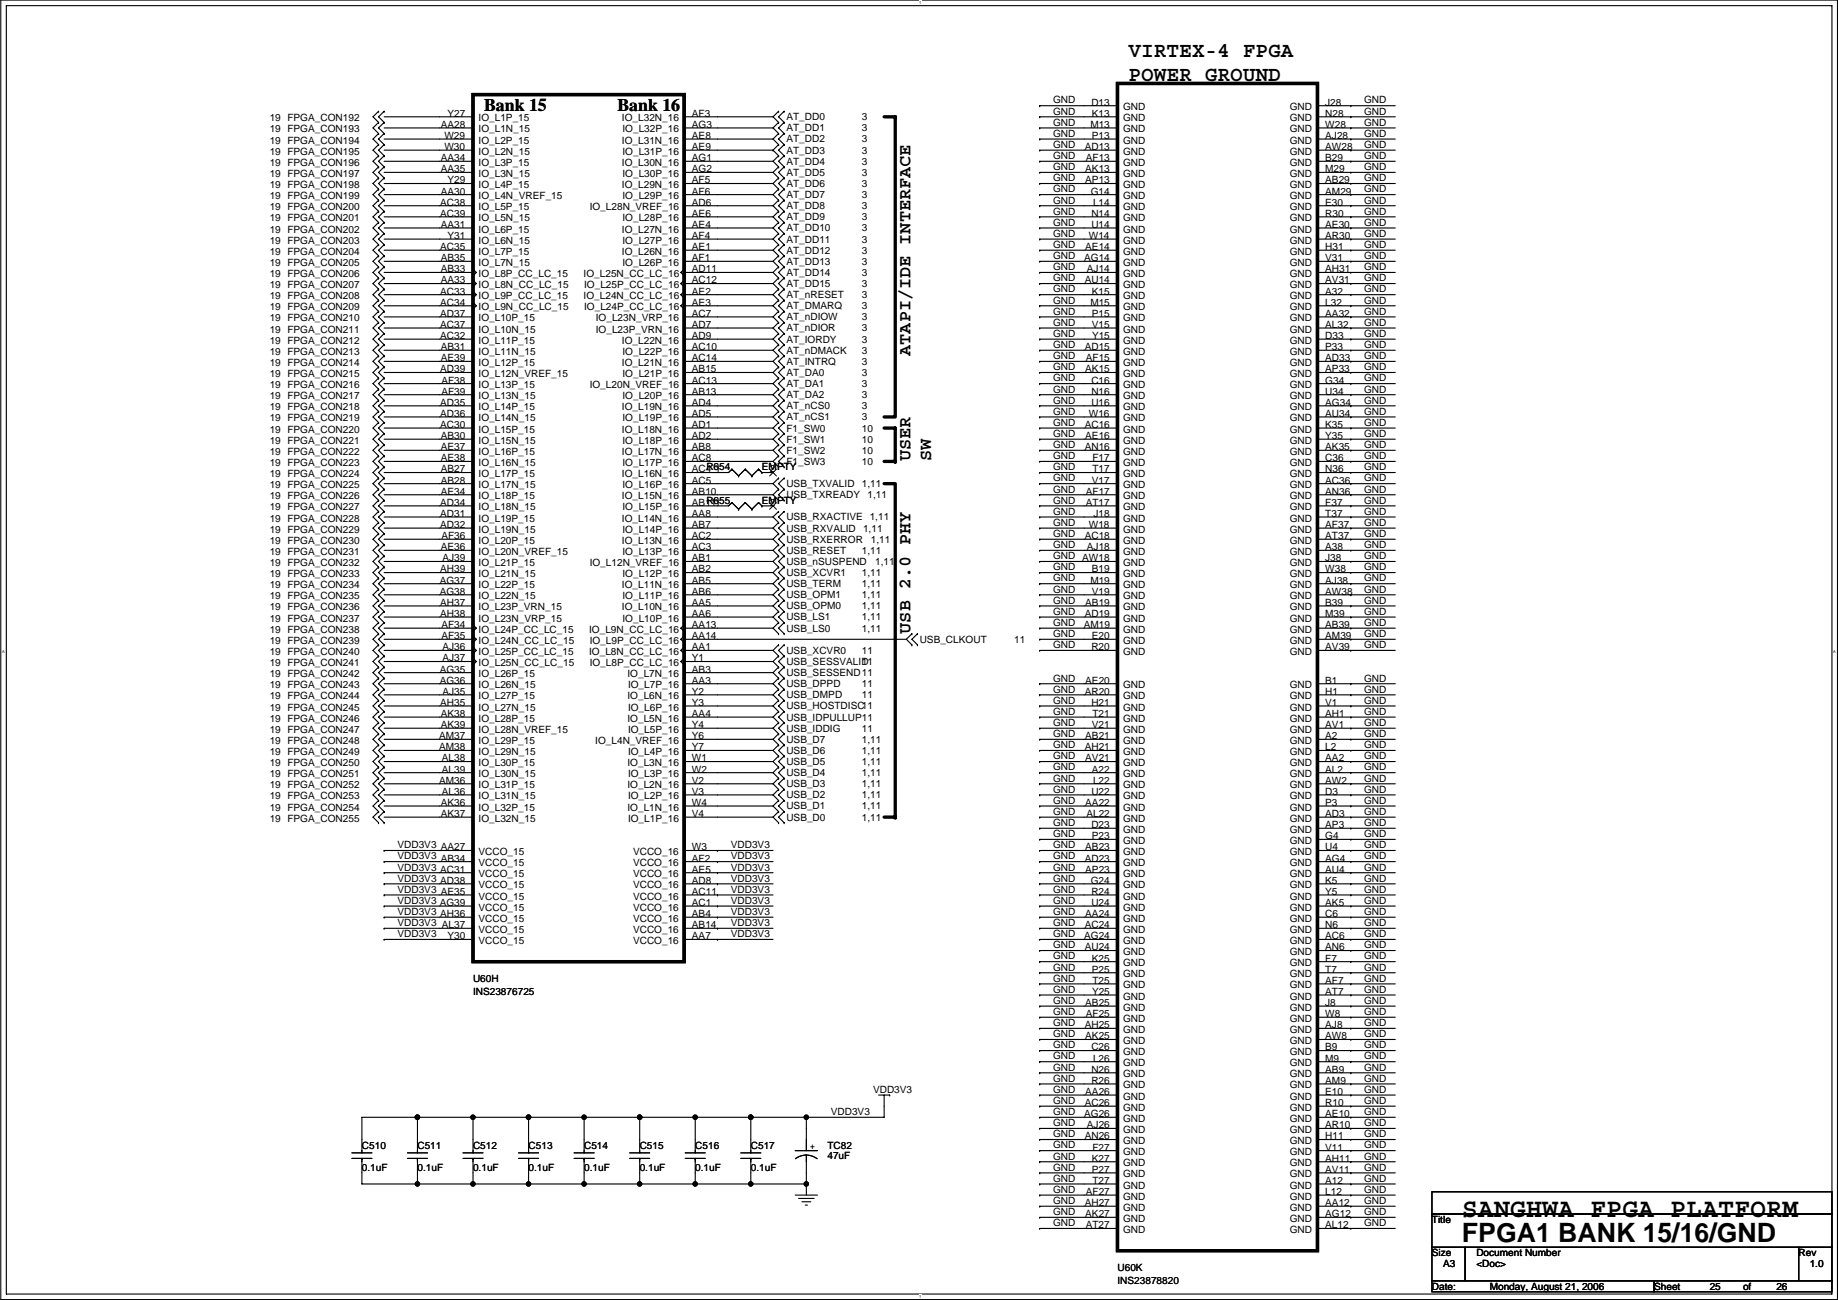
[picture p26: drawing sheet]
<svg xmlns="http://www.w3.org/2000/svg" width="420mm" height="297mm" viewBox="0 0 420 297" stroke-linecap="round" stroke-linejoin="round" font-family="sans-serif">
<defs><g id="words">
<g font-size="6.1">
<text x="334.2" y="278.2">SANGHWA FPGA PLATFORM</text>
<text x="334.2" y="283.7">FPGA1 BANK 15/16/GND</text>
</g>
<g font-size="4.8">
<text x="258" y="13">VIRTEX-4 FPGA</text>
<text x="258" y="18.5">POWER GROUND</text>
</g>
<g font-size="4.1">
<text x="110.7" y="25.3">Bank 15</text>
<text x="141.1" y="25.3">Bank 16</text>
<text x="208.1" y="81.3" transform="rotate(-90 208.1 81.3)">ATAPI/IDE INTERFACE</text>
<text x="208.1" y="105.4" transform="rotate(-90 208.1 105.4)">USER</text>
<text x="212.8" y="105.4" transform="rotate(-90 212.8 105.4)">SW</text>
<text x="208.1" y="144.8" transform="rotate(-90 208.1 144.8)">USB 2.0 PHY</text>
</g>
<g font-size="2.3">
<text x="240.7" y="23.6">GND</text>
<text x="311.8" y="23.6">GND</text>
<text x="61.6" y="27.7">19 FPGA_CON192</text>
<text x="100.8" y="29.2">AA28</text>
<text x="102.3" y="26.7">Y27</text>
<text x="109.4" y="27.7">IO_L1P_15</text>
<text x="142.2" y="27.7">IO_L32N_16</text>
<text x="158.2" y="26.7">AF3</text>
<text x="158.2" y="29.2">AG3</text>
<text x="179.8" y="27.5">AT_DD0</text>
<text x="197" y="27.5">3</text>
<text x="240.7" y="26.2">GND</text>
<text x="240.7" y="28.7">GND</text>
<text x="249.2" y="29.2">M13</text>
<text x="249.5" y="24.1">D13</text>
<text x="249.6" y="26.7">K13</text>
<text x="256.7" y="25.2">GND</text>
<text x="256.7" y="27.7">GND</text>
<text x="294.8" y="25.2">GND</text>
<text x="294.8" y="27.7">GND</text>
<text x="302.9" y="24.1">J28</text>
<text x="302.9" y="26.7">N28</text>
<text x="302.9" y="29.2">W28</text>
<text x="311.8" y="26.2">GND</text>
<text x="311.8" y="28.7">GND</text>
<text x="61.6" y="32.8">19 FPGA_CON194</text>
<text x="61.6" y="35.3">19 FPGA_CON195</text>
<text x="61.6" y="30.3">19 FPGA_CON193</text>
<text x="101.6" y="31.7">W29</text>
<text x="101.6" y="34.3">W30</text>
<text x="109.4" y="30.3">IO_L1N_15</text>
<text x="109.4" y="32.8">IO_L2P_15</text>
<text x="109.4" y="35.3">IO_L2N_15</text>
<text x="142.2" y="32.8">IO_L31N_16</text>
<text x="142.3" y="35.3">IO_L31P_16</text>
<text x="142.3" y="30.3">IO_L32P_16</text>
<text x="158.2" y="31.7">AE8</text>
<text x="158.2" y="34.3">AE9</text>
<text x="179.8" y="30">AT_DD1</text>
<text x="179.8" y="32.6">AT_DD2</text>
<text x="179.8" y="35.1">AT_DD3</text>
<text x="197" y="30">3</text>
<text x="197" y="32.6">3</text>
<text x="197" y="35.1">3</text>
<text x="240.7" y="31.3">GND</text>
<text x="240.7" y="33.8">GND</text>
<text x="248" y="34.3">AD13</text>
<text x="249.6" y="31.7">P13</text>
<text x="256.7" y="30.3">GND</text>
<text x="256.7" y="32.8">GND</text>
<text x="256.7" y="35.3">GND</text>
<text x="294.8" y="30.3">GND</text>
<text x="294.8" y="32.8">GND</text>
<text x="294.8" y="35.3">GND</text>
<text x="302.9" y="31.7">AJ28</text>
<text x="302.9" y="34.3">AW28</text>
<text x="311.8" y="33.8">GND</text>
<text x="311.8" y="31.3">GND</text>
<text x="61.6" y="37.9">19 FPGA_CON196</text>
<text x="61.6" y="40.4">19 FPGA_CON197</text>
<text x="100.8" y="36.8">AA34</text>
<text x="100.8" y="39.4">AA35</text>
<text x="102.3" y="41.9">Y29</text>
<text x="109.4" y="37.9">IO_L3P_15</text>
<text x="109.4" y="40.4">IO_L3N_15</text>
<text x="142.2" y="37.9">IO_L30N_16</text>
<text x="142.3" y="40.4">IO_L30P_16</text>
<text x="158.2" y="41.9">AF5</text>
<text x="158.2" y="36.8">AG1</text>
<text x="158.2" y="39.4">AG2</text>
<text x="179.8" y="37.6">AT_DD4</text>
<text x="179.8" y="40.2">AT_DD5</text>
<text x="197" y="37.6">3</text>
<text x="197" y="40.2">3</text>
<text x="240.7" y="36.3">GND</text>
<text x="240.7" y="41.4">GND</text>
<text x="240.7" y="38.9">GND</text>
<text x="248.1" y="39.4">AK13</text>
<text x="248.1" y="41.9">AP13</text>
<text x="248.2" y="36.8">AF13</text>
<text x="256.7" y="37.9">GND</text>
<text x="256.7" y="40.4">GND</text>
<text x="294.8" y="37.9">GND</text>
<text x="294.8" y="40.4">GND</text>
<text x="302.9" y="36.8">B29</text>
<text x="302.9" y="39.4">M29</text>
<text x="302.9" y="41.9">AB29</text>
<text x="311.8" y="36.3">GND</text>
<text x="311.8" y="41.4">GND</text>
<text x="311.8" y="38.9">GND</text>
<text x="61.6" y="45.5">19 FPGA_CON199</text>
<text x="61.6" y="43">19 FPGA_CON198</text>
<text x="100.6" y="47">AC38</text>
<text x="100.8" y="44.4">AA30</text>
<text x="109.4" y="43">IO_L4P_15</text>
<text x="109.4" y="45.5">IO_L4N_VREF_15</text>
<text x="142.2" y="43">IO_L29N_16</text>
<text x="142.3" y="45.5">IO_L29P_16</text>
<text x="158.2" y="47">AD6</text>
<text x="158.2" y="44.4">AF6</text>
<text x="179.8" y="42.7">AT_DD6</text>
<text x="179.8" y="45.3">AT_DD7</text>
<text x="179.8" y="47.8">AT_DD8</text>
<text x="197" y="42.7">3</text>
<text x="197" y="45.3">3</text>
<text x="197" y="47.8">3</text>
<text x="240.7" y="46.5">GND</text>
<text x="240.7" y="44">GND</text>
<text x="249.4" y="44.4">G14</text>
<text x="249.9" y="47">L14</text>
<text x="256.7" y="43">GND</text>
<text x="256.7" y="45.5">GND</text>
<text x="294.8" y="43">GND</text>
<text x="294.8" y="45.5">GND</text>
<text x="302.9" y="44.4">AM29</text>
<text x="302.9" y="47">E30</text>
<text x="311.8" y="46.5">GND</text>
<text x="311.8" y="44">GND</text>
<text x="61.6" y="48">19 FPGA_CON200</text>
<text x="61.6" y="50.6">19 FPGA_CON201</text>
<text x="61.6" y="53.1">19 FPGA_CON202</text>
<text x="100.6" y="49.5">AC39</text>
<text x="100.8" y="52.1">AA31</text>
<text x="109.4" y="48">IO_L5P_15</text>
<text x="109.4" y="50.6">IO_L5N_15</text>
<text x="109.4" y="53.1">IO_L6P_15</text>
<text x="134.8" y="48">IO_L28N_VREF_16</text>
<text x="142.2" y="53.1">IO_L27N_16</text>
<text x="142.3" y="50.6">IO_L28P_16</text>
<text x="158.2" y="52.1">AE4</text>
<text x="158.2" y="49.5">AE6</text>
<text x="179.8" y="50.3">AT_DD9</text>
<text x="179.8" y="52.9">AT_DD10</text>
<text x="197" y="52.9">3</text>
<text x="197" y="50.3">3</text>
<text x="240.7" y="51.6">GND</text>
<text x="240.7" y="49">GND</text>
<text x="249.5" y="49.5">N14</text>
<text x="249.5" y="52.1">U14</text>
<text x="256.7" y="48">GND</text>
<text x="256.7" y="50.6">GND</text>
<text x="256.7" y="53.1">GND</text>
<text x="294.8" y="48">GND</text>
<text x="294.8" y="50.6">GND</text>
<text x="294.8" y="53.1">GND</text>
<text x="302.9" y="49.5">R30</text>
<text x="302.9" y="52.1">AE30</text>
<text x="311.8" y="51.6">GND</text>
<text x="311.8" y="49">GND</text>
<text x="61.6" y="58.2">19 FPGA_CON204</text>
<text x="61.6" y="55.7">19 FPGA_CON203</text>
<text x="100.6" y="57.1">AC35</text>
<text x="100.8" y="59.7">AB35</text>
<text x="102.3" y="54.6">Y31</text>
<text x="109.4" y="55.7">IO_L6N_15</text>
<text x="109.4" y="58.2">IO_L7P_15</text>
<text x="142.2" y="58.2">IO_L26N_16</text>
<text x="142.3" y="55.7">IO_L27P_16</text>
<text x="158.2" y="57.1">AE1</text>
<text x="158.2" y="59.7">AF1</text>
<text x="158.2" y="54.6">AF4</text>
<text x="179.8" y="55.4">AT_DD11</text>
<text x="179.8" y="58">AT_DD12</text>
<text x="197" y="55.4">3</text>
<text x="197" y="58">3</text>
<text x="240.7" y="56.7">GND</text>
<text x="240.7" y="54.1">GND</text>
<text x="240.7" y="59.2">GND</text>
<text x="247.8" y="59.7">AG14</text>
<text x="248.1" y="57.1">AE14</text>
<text x="248.9" y="54.6">W14</text>
<text x="256.7" y="55.7">GND</text>
<text x="256.7" y="58.2">GND</text>
<text x="294.8" y="55.7">GND</text>
<text x="294.8" y="58.2">GND</text>
<text x="302.9" y="54.6">AR30</text>
<text x="302.9" y="57.1">H31</text>
<text x="302.9" y="59.7">V31</text>
<text x="311.8" y="56.7">GND</text>
<text x="311.8" y="54.1">GND</text>
<text x="311.8" y="59.2">GND</text>
<text x="61.6" y="60.7">19 FPGA_CON205</text>
<text x="61.6" y="63.3">19 FPGA_CON206</text>
<text x="61.6" y="65.8">19 FPGA_CON207</text>
<text x="100.8" y="62.2">AB33</text>
<text x="100.8" y="64.8">AA33</text>
<text x="109.4" y="60.7">IO_L7N_15</text>
<text x="109.4" y="63.3">IO_L8P_CC_LC_15</text>
<text x="109.4" y="65.8">IO_L8N_CC_LC_15</text>
<text x="133.4" y="63.3">IO_L25N_CC_LC_16</text>
<text x="133.5" y="65.8">IO_L25P_CC_LC_16</text>
<text x="142.3" y="60.7">IO_L26P_16</text>
<text x="158.2" y="64.8">AC12</text>
<text x="158.2" y="62.2">AD11</text>
<text x="179.8" y="60.5">AT_DD13</text>
<text x="179.8" y="63">AT_DD14</text>
<text x="179.8" y="65.6">AT_DD15</text>
<text x="197" y="60.5">3</text>
<text x="197" y="63">3</text>
<text x="197" y="65.6">3</text>
<text x="240.7" y="61.7">GND</text>
<text x="240.7" y="64.3">GND</text>
<text x="248" y="64.8">AU14</text>
<text x="248.5" y="62.2">AJ14</text>
<text x="256.7" y="60.7">GND</text>
<text x="256.7" y="63.3">GND</text>
<text x="256.7" y="65.8">GND</text>
<text x="294.8" y="60.7">GND</text>
<text x="294.8" y="63.3">GND</text>
<text x="294.8" y="65.8">GND</text>
<text x="302.9" y="62.2">AH31</text>
<text x="302.9" y="64.8">AV31</text>
<text x="311.8" y="61.7">GND</text>
<text x="311.8" y="64.3">GND</text>
<text x="61.6" y="70.9">19 FPGA_CON209</text>
<text x="61.6" y="68.4">19 FPGA_CON208</text>
<text x="100.6" y="67.3">AC33</text>
<text x="100.6" y="69.8">AC34</text>
<text x="109.4" y="68.4">IO_L9P_CC_LC_15</text>
<text x="109.4" y="70.9">IO_L9N_CC_LC_15</text>
<text x="133.4" y="68.4">IO_L24N_CC_LC_16</text>
<text x="133.5" y="70.9">IO_L24P_CC_LC_16</text>
<text x="158.2" y="69.8">AE3</text>
<text x="158.2" y="67.3">AE2</text>
<text x="179.8" y="68.1">AT_nRESET</text>
<text x="179.8" y="70.7">AT_DMARQ</text>
<text x="197" y="70.7">3</text>
<text x="197" y="68.1">3</text>
<text x="240.7" y="66.8">GND</text>
<text x="240.7" y="71.9">GND</text>
<text x="240.7" y="69.4">GND</text>
<text x="249.2" y="69.8">M15</text>
<text x="249.6" y="67.3">K15</text>
<text x="256.7" y="68.4">GND</text>
<text x="256.7" y="70.9">GND</text>
<text x="294.8" y="68.4">GND</text>
<text x="294.8" y="70.9">GND</text>
<text x="302.9" y="67.3">A32</text>
<text x="302.9" y="69.8">L32</text>
<text x="311.8" y="66.8">GND</text>
<text x="311.8" y="71.9">GND</text>
<text x="311.8" y="69.4">GND</text>
<text x="61.6" y="73.4">19 FPGA_CON210</text>
<text x="61.6" y="76">19 FPGA_CON211</text>
<text x="100.6" y="72.4">AD37</text>
<text x="100.6" y="74.9">AC37</text>
<text x="100.6" y="77.5">AC32</text>
<text x="109.4" y="73.4">IO_L10P_15</text>
<text x="109.4" y="76">IO_L10N_15</text>
<text x="136.2" y="76">IO_L23P_VRN_16</text>
<text x="136.2" y="73.4">IO_L23N_VRP_16</text>
<text x="158.2" y="74.9">AD7</text>
<text x="158.2" y="72.4">AC7</text>
<text x="158.2" y="77.5">AD9</text>
<text x="179.8" y="73.2">AT_nDIOW</text>
<text x="179.8" y="75.7">AT_nDIOR</text>
<text x="197" y="75.7">3</text>
<text x="197" y="73.2">3</text>
<text x="240.7" y="77">GND</text>
<text x="240.7" y="74.4">GND</text>
<text x="249.6" y="72.4">P15</text>
<text x="249.6" y="74.9">V15</text>
<text x="249.6" y="77.5">Y15</text>
<text x="256.7" y="73.4">GND</text>
<text x="256.7" y="76">GND</text>
<text x="294.8" y="73.4">GND</text>
<text x="294.8" y="76">GND</text>
<text x="302.9" y="72.4">AA32</text>
<text x="302.9" y="74.9">AL32</text>
<text x="302.9" y="77.5">D33</text>
<text x="311.8" y="77">GND</text>
<text x="311.8" y="74.4">GND</text>
<text x="61.6" y="83.6">19 FPGA_CON214</text>
<text x="61.6" y="78.5">19 FPGA_CON212</text>
<text x="61.6" y="81.1">19 FPGA_CON213</text>
<text x="100.8" y="80">AB31</text>
<text x="100.8" y="82.5">AE39</text>
<text x="109.4" y="78.5">IO_L11P_15</text>
<text x="109.4" y="81.1">IO_L11N_15</text>
<text x="109.4" y="83.6">IO_L12P_15</text>
<text x="142.2" y="83.6">IO_L21N_16</text>
<text x="142.2" y="78.5">IO_L22N_16</text>
<text x="142.3" y="81.1">IO_L22P_16</text>
<text x="158.2" y="82.5">AC14</text>
<text x="158.2" y="80">AC10</text>
<text x="179.8" y="78.3">AT_IORDY</text>
<text x="179.8" y="80.8">AT_nDMACK</text>
<text x="179.8" y="83.4">AT_INTRQ</text>
<text x="197" y="80.8">3</text>
<text x="197" y="78.3">3</text>
<text x="197" y="83.4">3</text>
<text x="240.7" y="82.1">GND</text>
<text x="240.7" y="79.5">GND</text>
<text x="248" y="80">AD15</text>
<text x="248.2" y="82.5">AF15</text>
<text x="256.7" y="78.5">GND</text>
<text x="256.7" y="81.1">GND</text>
<text x="256.7" y="83.6">GND</text>
<text x="294.8" y="78.5">GND</text>
<text x="294.8" y="81.1">GND</text>
<text x="294.8" y="83.6">GND</text>
<text x="302.9" y="80">P33</text>
<text x="302.9" y="82.5">AD33</text>
<text x="311.8" y="82.1">GND</text>
<text x="311.8" y="79.5">GND</text>
<text x="61.6" y="86.1">19 FPGA_CON215</text>
<text x="61.6" y="88.7">19 FPGA_CON216</text>
<text x="100.6" y="85.1">AD39</text>
<text x="100.9" y="87.6">AF38</text>
<text x="109.4" y="86.1">IO_L12N_VREF_15</text>
<text x="109.4" y="88.7">IO_L13P_15</text>
<text x="134.8" y="88.7">IO_L20N_VREF_16</text>
<text x="142.3" y="86.1">IO_L21P_16</text>
<text x="158.2" y="87.6">AC13</text>
<text x="158.2" y="85.1">AB15</text>
<text x="179.8" y="85.9">AT_DA0</text>
<text x="179.8" y="88.4">AT_DA1</text>
<text x="197" y="85.9">3</text>
<text x="197" y="88.4">3</text>
<text x="240.7" y="87.1">GND</text>
<text x="240.7" y="84.6">GND</text>
<text x="240.7" y="89.7">GND</text>
<text x="248.1" y="85.1">AK15</text>
<text x="249.5" y="87.6">C16</text>
<text x="256.7" y="86.1">GND</text>
<text x="256.7" y="88.7">GND</text>
<text x="294.8" y="86.1">GND</text>
<text x="294.8" y="88.7">GND</text>
<text x="302.9" y="85.1">AP33</text>
<text x="302.9" y="87.6">G34</text>
<text x="311.8" y="87.1">GND</text>
<text x="311.8" y="84.6">GND</text>
<text x="311.8" y="89.7">GND</text>
<text x="61.6" y="91.2">19 FPGA_CON217</text>
<text x="61.6" y="93.8">19 FPGA_CON218</text>
<text x="100.6" y="92.7">AD35</text>
<text x="100.6" y="95.2">AD36</text>
<text x="100.9" y="90.2">AF39</text>
<text x="109.4" y="91.2">IO_L13N_15</text>
<text x="109.4" y="93.8">IO_L14P_15</text>
<text x="142.2" y="93.8">IO_L19N_16</text>
<text x="142.3" y="91.2">IO_L20P_16</text>
<text x="158.2" y="92.7">AD4</text>
<text x="158.2" y="95.2">AD5</text>
<text x="158.2" y="90.2">AB13</text>
<text x="179.8" y="91">AT_DA2</text>
<text x="179.8" y="93.5">AT_nCS0</text>
<text x="197" y="93.5">3</text>
<text x="197" y="91">3</text>
<text x="240.7" y="94.8">GND</text>
<text x="240.7" y="92.2">GND</text>
<text x="248.9" y="95.2">W16</text>
<text x="249.5" y="90.2">N16</text>
<text x="249.5" y="92.7">U16</text>
<text x="256.7" y="91.2">GND</text>
<text x="256.7" y="93.8">GND</text>
<text x="294.8" y="91.2">GND</text>
<text x="294.8" y="93.8">GND</text>
<text x="302.9" y="90.2">U34</text>
<text x="302.9" y="92.7">AG34</text>
<text x="302.9" y="95.2">AU34</text>
<text x="311.8" y="94.8">GND</text>
<text x="311.8" y="92.2">GND</text>
<text x="61.6" y="96.3">19 FPGA_CON219</text>
<text x="61.6" y="98.8">19 FPGA_CON220</text>
<text x="61.6" y="101.4">19 FPGA_CON221</text>
<text x="100.6" y="97.8">AC30</text>
<text x="100.8" y="100.3">AB30</text>
<text x="109.4" y="96.3">IO_L14N_15</text>
<text x="109.4" y="98.8">IO_L15P_15</text>
<text x="109.4" y="101.4">IO_L15N_15</text>
<text x="142.2" y="98.8">IO_L18N_16</text>
<text x="142.3" y="101.4">IO_L18P_16</text>
<text x="142.3" y="96.3">IO_L19P_16</text>
<text x="158.2" y="97.8">AD1</text>
<text x="158.2" y="100.3">AD2</text>
<text x="179.8" y="96.1">AT_nCS1</text>
<text x="179.8" y="98.6">F1_SW0</text>
<text x="179.8" y="101.1">F1_SW1</text>
<text x="197" y="96.1">3</text>
<text x="197" y="98.6">10</text>
<text x="197" y="101.1">10</text>
<text x="240.7" y="97.3">GND</text>
<text x="240.7" y="99.8">GND</text>
<text x="248" y="97.8">AC16</text>
<text x="248.1" y="100.3">AE16</text>
<text x="256.7" y="96.3">GND</text>
<text x="256.7" y="98.8">GND</text>
<text x="256.7" y="101.4">GND</text>
<text x="294.8" y="96.3">GND</text>
<text x="294.8" y="98.8">GND</text>
<text x="294.8" y="101.4">GND</text>
<text x="302.9" y="97.8">K35</text>
<text x="302.9" y="100.3">Y35</text>
<text x="311.8" y="97.3">GND</text>
<text x="311.8" y="99.8">GND</text>
<text x="61.6" y="103.9">19 FPGA_CON222</text>
<text x="61.6" y="106.5">19 FPGA_CON223</text>
<text x="100.8" y="107.9">AB27</text>
<text x="100.8" y="102.9">AE37</text>
<text x="100.8" y="105.4">AE38</text>
<text x="109.4" y="103.9">IO_L16P_15</text>
<text x="109.4" y="106.5">IO_L16N_15</text>
<text x="142.2" y="103.9">IO_L17N_16</text>
<text x="142.3" y="106.5">IO_L17P_16</text>
<text x="158.2" y="102.9">AB8</text>
<text x="158.2" y="107.9">AC4</text>
<text x="158.2" y="105.4">AC8</text>
<text x="161.5" y="107.5">R654</text>
<text x="163.5" y="107.9">1</text>
<text x="174.2" y="107.5">EMPTY</text>
<text x="175.9" y="107.9">2</text>
<text x="179.8" y="103.7">F1_SW2</text>
<text x="179.8" y="106.2">F1_SW3</text>
<text x="197" y="103.7">10</text>
<text x="197" y="106.2">10</text>
<text x="240.7" y="102.4">GND</text>
<text x="240.7" y="107.5">GND</text>
<text x="240.7" y="104.9">GND</text>
<text x="248" y="102.9">AN16</text>
<text x="249.7" y="107.9">T17</text>
<text x="249.7" y="105.4">F17</text>
<text x="256.7" y="103.9">GND</text>
<text x="256.7" y="106.5">GND</text>
<text x="294.8" y="103.9">GND</text>
<text x="294.8" y="106.5">GND</text>
<text x="302.9" y="102.9">AK35</text>
<text x="302.9" y="105.4">C36</text>
<text x="302.9" y="107.9">N36</text>
<text x="311.8" y="102.4">GND</text>
<text x="311.8" y="107.5">GND</text>
<text x="311.8" y="104.9">GND</text>
<text x="61.6" y="109">19 FPGA_CON224</text>
<text x="61.6" y="111.5">19 FPGA_CON225</text>
<text x="100.8" y="110.5">AB28</text>
<text x="100.8" y="113">AE34</text>
<text x="109.4" y="109">IO_L17P_15</text>
<text x="109.4" y="111.5">IO_L17N_15</text>
<text x="142.2" y="109">IO_L16N_16</text>
<text x="142.3" y="111.5">IO_L16P_16</text>
<text x="158.2" y="113">AB10</text>
<text x="158.2" y="110.5">AC5</text>
<text x="179.8" y="111.3">USB_TXVALID</text>
<text x="179.8" y="113.8">USB_TXREADY</text>
<text x="197" y="111.3">1,11</text>
<text x="198.3" y="113.8">1,11</text>
<text x="240.7" y="112.5">GND</text>
<text x="240.7" y="110">GND</text>
<text x="248.2" y="113">AF17</text>
<text x="249.6" y="110.5">V17</text>
<text x="256.7" y="109">GND</text>
<text x="256.7" y="111.5">GND</text>
<text x="294.8" y="109">GND</text>
<text x="294.8" y="111.5">GND</text>
<text x="302.9" y="110.5">AC36</text>
<text x="302.9" y="113">AN36</text>
<text x="311.8" y="112.5">GND</text>
<text x="311.8" y="110">GND</text>
<text x="61.6" y="114.1">19 FPGA_CON226</text>
<text x="61.6" y="116.6">19 FPGA_CON227</text>
<text x="61.6" y="119.2">19 FPGA_CON228</text>
<text x="100.6" y="115.6">AD34</text>
<text x="100.6" y="118.1">AD31</text>
<text x="109.4" y="114.1">IO_L18P_15</text>
<text x="109.4" y="116.6">IO_L18N_15</text>
<text x="109.4" y="119.2">IO_L19P_15</text>
<text x="142.2" y="119.2">IO_L14N_16</text>
<text x="142.2" y="114.1">IO_L15N_16</text>
<text x="142.3" y="116.6">IO_L15P_16</text>
<text x="158.2" y="118.1">AA8</text>
<text x="158.2" y="115.6">AB111</text>
<text x="161.5" y="115.1">R655</text>
<text x="174.2" y="115.1">EMPTY</text>
<text x="175.9" y="115.6">2</text>
<text x="179.8" y="118.9">USB_RXACTIVE 1,11</text>
<text x="240.7" y="117.6">GND</text>
<text x="240.7" y="115.1">GND</text>
<text x="248.2" y="115.6">AT17</text>
<text x="250" y="118.1">J18</text>
<text x="256.7" y="114.1">GND</text>
<text x="256.7" y="116.6">GND</text>
<text x="256.7" y="119.2">GND</text>
<text x="294.8" y="114.1">GND</text>
<text x="294.8" y="116.6">GND</text>
<text x="294.8" y="119.2">GND</text>
<text x="302.9" y="115.6">F37</text>
<text x="302.9" y="118.1">T37</text>
<text x="311.8" y="117.6">GND</text>
<text x="311.8" y="115.1">GND</text>
<text x="61.6" y="121.7">19 FPGA_CON229</text>
<text x="61.6" y="124.2">19 FPGA_CON230</text>
<text x="100.6" y="120.6">AD32</text>
<text x="100.8" y="125.7">AE36</text>
<text x="100.9" y="123.2">AF36</text>
<text x="109.4" y="121.7">IO_L19N_15</text>
<text x="109.4" y="124.2">IO_L20P_15</text>
<text x="142.2" y="124.2">IO_L13N_16</text>
<text x="142.3" y="121.7">IO_L14P_16</text>
<text x="158.2" y="123.2">AC2</text>
<text x="158.2" y="125.7">AC3</text>
<text x="158.2" y="120.6">AB7</text>
<text x="179.8" y="124">USB_RXERROR</text>
<text x="179.8" y="121.5">USB_RXVALID</text>
<text x="197.3" y="121.5">1,11</text>
<text x="199.1" y="124">1,11</text>
<text x="240.7" y="122.7">GND</text>
<text x="240.7" y="120.2">GND</text>
<text x="240.7" y="125.2">GND</text>
<text x="248" y="123.2">AC18</text>
<text x="248.5" y="125.7">AJ18</text>
<text x="248.9" y="120.6">W18</text>
<text x="256.7" y="121.7">GND</text>
<text x="256.7" y="124.2">GND</text>
<text x="294.8" y="121.7">GND</text>
<text x="294.8" y="124.2">GND</text>
<text x="302.9" y="120.6">AF37</text>
<text x="302.9" y="123.2">AT37</text>
<text x="302.9" y="125.7">A38</text>
<text x="311.8" y="122.7">GND</text>
<text x="311.8" y="120.2">GND</text>
<text x="311.8" y="125.2">GND</text>
<text x="61.6" y="131.9">19 FPGA_CON233</text>
<text x="61.6" y="126.8">19 FPGA_CON231</text>
<text x="61.6" y="129.3">19 FPGA_CON232</text>
<text x="100.6" y="130.8">AH39</text>
<text x="101.1" y="128.3">AJ39</text>
<text x="109.4" y="126.8">IO_L20N_VREF_15</text>
<text x="109.4" y="129.3">IO_L21P_15</text>
<text x="109.4" y="131.9">IO_L21N_15</text>
<text x="134.8" y="129.3">IO_L12N_VREF_16</text>
<text x="142.3" y="131.9">IO_L12P_16</text>
<text x="142.3" y="126.8">IO_L13P_16</text>
<text x="158.2" y="128.3">AB1</text>
<text x="158.2" y="130.8">AB2</text>
<text x="179.8" y="131.6">USB_XCVR1</text>
<text x="179.8" y="126.5">USB_RESET</text>
<text x="179.8" y="129.1">USB_nSUSPEND</text>
<text x="197" y="131.6">1,11</text>
<text x="197" y="126.5">1,11</text>
<text x="200.1" y="129.1">1,11</text>
<text x="240.7" y="127.8">GND AW18</text>
<text x="240.7" y="130.3">GND</text>
<text x="249.6" y="130.8">B19</text>
<text x="256.7" y="126.8">GND</text>
<text x="256.7" y="129.3">GND</text>
<text x="256.7" y="131.9">GND</text>
<text x="294.8" y="126.8">GND</text>
<text x="294.8" y="129.3">GND</text>
<text x="294.8" y="131.9">GND</text>
<text x="302.9" y="128.3">J38</text>
<text x="302.9" y="130.8">W38</text>
<text x="311.8" y="127.8">GND</text>
<text x="311.8" y="130.3">GND</text>
<text x="61.6" y="134.4">19 FPGA_CON234</text>
<text x="61.6" y="136.9">19 FPGA_CON235</text>
<text x="100.5" y="133.3">AG37</text>
<text x="100.5" y="135.9">AG38</text>
<text x="109.4" y="134.4">IO_L22P_15</text>
<text x="109.4" y="136.9">IO_L22N_15</text>
<text x="142.2" y="134.4">IO_L11N_16</text>
<text x="142.3" y="136.9">IO_L11P_16</text>
<text x="158.2" y="133.3">AB5</text>
<text x="158.2" y="135.9">AB6</text>
<text x="179.8" y="136.7">USB_OPM1</text>
<text x="179.8" y="134.2">USB_TERM</text>
<text x="197" y="136.7">1,11</text>
<text x="197" y="134.2">1,11</text>
<text x="240.7" y="137.9">GND</text>
<text x="240.7" y="135.4">GND</text>
<text x="240.7" y="132.9">GND</text>
<text x="249.2" y="133.3">M19</text>
<text x="249.6" y="135.9">V19</text>
<text x="256.7" y="134.4">GND</text>
<text x="256.7" y="136.9">GND</text>
<text x="294.8" y="134.4">GND</text>
<text x="294.8" y="136.9">GND</text>
<text x="302.9" y="133.3">AJ38</text>
<text x="302.9" y="135.9">AW38</text>
<text x="311.8" y="137.9">GND</text>
<text x="311.8" y="135.4">GND</text>
<text x="311.8" y="132.9">GND</text>
<text x="61.6" y="139.5">19 FPGA_CON236</text>
<text x="61.6" y="142">19 FPGA_CON237</text>
<text x="100.6" y="138.4">AH37</text>
<text x="100.6" y="141">AH38</text>
<text x="100.9" y="143.5">AF34</text>
<text x="109.4" y="139.5">IO_L23P_VRN_15</text>
<text x="109.4" y="142">IO_L23N_VRP_15</text>
<text x="142.2" y="139.5">IO_L10N_16</text>
<text x="142.3" y="142">IO_L10P_16</text>
<text x="158.2" y="138.4">AA5</text>
<text x="158.2" y="143.5">AA13</text>
<text x="158.2" y="141">AA6</text>
<text x="179.8" y="139.2">USB_OPM0</text>
<text x="179.8" y="141.8">USB_LS1</text>
<text x="197" y="141.8">1,11</text>
<text x="197" y="139.2">1,11</text>
<text x="240.7" y="143">GND</text>
<text x="240.7" y="140.5">GND</text>
<text x="247.7" y="143.5">AM19</text>
<text x="248" y="141">AD19</text>
<text x="248.1" y="138.4">AB19</text>
<text x="256.7" y="139.5">GND</text>
<text x="256.7" y="142">GND</text>
<text x="294.8" y="139.5">GND</text>
<text x="294.8" y="142">GND</text>
<text x="302.9" y="138.4">B39</text>
<text x="302.9" y="141">M39</text>
<text x="302.9" y="143.5">AB39</text>
<text x="311.8" y="143">GND</text>
<text x="311.8" y="140.5">GND</text>
<text x="61.6" y="144.6">19 FPGA_CON238</text>
<text x="61.6" y="147.1">19 FPGA_CON239</text>
<text x="61.6" y="149.6">19 FPGA_CON240</text>
<text x="100.9" y="146">AF35</text>
<text x="101.1" y="148.6">AJ36</text>
<text x="109.4" y="144.6">IO_L24P_CC_LC_15</text>
<text x="109.4" y="147.1">IO_L24N_CC_LC_15</text>
<text x="109.4" y="149.6">IO_L25P_CC_LC_15</text>
<text x="134.7" y="149.6">IO_L8N_CC_LC_16</text>
<text x="134.7" y="144.6">IO_L9N_CC_LC_16</text>
<text x="134.8" y="147.1">IO_L9P_CC_LC_16</text>
<text x="158.2" y="146">AA14</text>
<text x="158.2" y="148.6">AA1</text>
<text x="179.8" y="149.4">USB_XCVR0</text>
<text x="179.8" y="144.3">USB_LS0</text>
<text x="197" y="149.4">11</text>
<text x="197" y="144.3">1,11</text>
<text x="210.2" y="146.9">USB_CLKOUT</text>
<text x="231.8" y="146.9">11</text>
<text x="240.7" y="148.1">GND</text>
<text x="240.7" y="145.6">GND</text>
<text x="249.5" y="148.6">R20</text>
<text x="249.6" y="146">E20</text>
<text x="256.7" y="144.6">GND</text>
<text x="256.7" y="147.1">GND</text>
<text x="256.7" y="149.6">GND</text>
<text x="294.8" y="144.6">GND</text>
<text x="294.8" y="147.1">GND</text>
<text x="294.8" y="149.6">GND</text>
<text x="302.9" y="146">AM39</text>
<text x="302.9" y="148.6">AV39</text>
<text x="311.8" y="148.1">GND</text>
<text x="311.8" y="145.6">GND</text>
<text x="61.6" y="152.2">19 FPGA_CON241</text>
<text x="61.6" y="154.7">19 FPGA_CON242</text>
<text x="100.5" y="153.7">AG35</text>
<text x="101.1" y="151.1">AJ37</text>
<text x="109.4" y="152.2">IO_L25N_CC_LC_15</text>
<text x="109.4" y="154.7">IO_L26P_15</text>
<text x="134.8" y="152.2">IO_L8P_CC_LC_16</text>
<text x="143.4" y="154.7">IO_L7N_16</text>
<text x="158.2" y="151.1">Y1</text>
<text x="158.2" y="153.7">AB3</text>
<text x="179.8" y="154.5">USB_SESSEND11</text>
<text x="179.8" y="151.9">USB_SESSVALID</text>
<text x="197" y="151.9">11</text>
<text x="240.7" y="155.7">GND</text>
<text x="311.8" y="155.7">GND</text>
<text x="61.6" y="157.3">19 FPGA_CON243</text>
<text x="61.6" y="159.8">19 FPGA_CON244</text>
<text x="100.5" y="156.2">AG36</text>
<text x="100.6" y="161.3">AH35</text>
<text x="101.1" y="158.7">AJ35</text>
<text x="109.4" y="157.3">IO_L26N_15</text>
<text x="109.4" y="159.8">IO_L27P_15</text>
<text x="143.4" y="159.8">IO_L6N_16</text>
<text x="143.6" y="157.3">IO_L7P_16</text>
<text x="158.2" y="161.3">Y3</text>
<text x="158.2" y="156.2">AA3</text>
<text x="158.2" y="158.7">Y2</text>
<text x="179.8" y="159.6">USB_DMPD</text>
<text x="179.8" y="157">USB_DPPD</text>
<text x="197" y="159.6">11</text>
<text x="197" y="157">11</text>
<text x="240.7" y="158.3">GND</text>
<text x="240.7" y="160.8">GND</text>
<text x="248" y="158.7">AR20</text>
<text x="248.1" y="156.2">AE20</text>
<text x="249.5" y="161.3">H21</text>
<text x="256.7" y="157.3">GND</text>
<text x="256.7" y="159.8">GND</text>
<text x="294.8" y="157.3">GND</text>
<text x="294.8" y="159.8">GND</text>
<text x="302.9" y="156.2">B1</text>
<text x="302.9" y="158.7">H1</text>
<text x="302.9" y="161.3">V1</text>
<text x="311.8" y="158.3">GND</text>
<text x="311.8" y="160.8">GND</text>
<text x="61.6" y="162.3">19 FPGA_CON245</text>
<text x="61.6" y="164.9">19 FPGA_CON246</text>
<text x="61.6" y="167.4">19 FPGA_CON247</text>
<text x="100.8" y="163.8">AK38</text>
<text x="100.8" y="166.4">AK39</text>
<text x="109.4" y="162.3">IO_L27N_15</text>
<text x="109.4" y="164.9">IO_L28P_15</text>
<text x="109.4" y="167.4">IO_L28N_VREF_15</text>
<text x="143.4" y="164.9">IO_L5N_16</text>
<text x="143.6" y="167.4">IO_L5P_16</text>
<text x="143.6" y="162.3">IO_L6P_16</text>
<text x="158.2" y="166.4">Y4</text>
<text x="158.2" y="163.8">AA4</text>
<text x="179.8" y="167.2">USB_IDDIG</text>
<text x="179.8" y="164.6">USB_IDPULLUP11</text>
<text x="179.8" y="162.1">USB_HOSTDISC11</text>
<text x="197" y="167.2">11</text>
<text x="240.7" y="165.9">GND</text>
<text x="240.7" y="163.3">GND</text>
<text x="249.6" y="166.4">V21</text>
<text x="249.7" y="163.8">T21</text>
<text x="256.7" y="162.3">GND</text>
<text x="256.7" y="164.9">GND</text>
<text x="256.7" y="167.4">GND</text>
<text x="294.8" y="162.3">GND</text>
<text x="294.8" y="164.9">GND</text>
<text x="294.8" y="167.4">GND</text>
<text x="302.9" y="163.8">AH1</text>
<text x="302.9" y="166.4">AV1</text>
<text x="311.8" y="165.9">GND</text>
<text x="311.8" y="163.3">GND</text>
<text x="61.6" y="170">19 FPGA_CON248</text>
<text x="61.6" y="172.5">19 FPGA_CON249</text>
<text x="100.4" y="168.9">AM37</text>
<text x="100.4" y="171.4">AM38</text>
<text x="101" y="174">AL38</text>
<text x="109.4" y="170">IO_L29P_15</text>
<text x="109.4" y="172.5">IO_L29N_15</text>
<text x="136.1" y="170">IO_L4N_VREF_16</text>
<text x="143.6" y="172.5">IO_L4P_16</text>
<text x="158.2" y="168.9">Y6</text>
<text x="158.2" y="171.4">Y7</text>
<text x="158.2" y="174">W1</text>
<text x="179.8" y="172.3">USB_D6</text>
<text x="179.8" y="169.7">USB_D7</text>
<text x="197" y="172.3">1,11</text>
<text x="197" y="169.7">1,11</text>
<text x="240.7" y="168.4">GND</text>
<text x="240.7" y="173.5">GND</text>
<text x="240.7" y="171">GND</text>
<text x="248" y="171.4">AH21</text>
<text x="248.1" y="168.9">AB21</text>
<text x="248.1" y="174">AV21</text>
<text x="256.7" y="170">GND</text>
<text x="256.7" y="172.5">GND</text>
<text x="294.8" y="170">GND</text>
<text x="294.8" y="172.5">GND</text>
<text x="302.9" y="168.9">A2</text>
<text x="302.9" y="171.4">L2</text>
<text x="302.9" y="174">AA2</text>
<text x="311.8" y="168.4">GND</text>
<text x="311.8" y="173.5">GND</text>
<text x="311.8" y="171">GND</text>
<text x="61.6" y="175">19 FPGA_CON250</text>
<text x="61.6" y="177.6">19 FPGA_CON251</text>
<text x="100.4" y="179.1">AM36</text>
<text x="101" y="176.5">AL39</text>
<text x="109.4" y="175">IO_L30P_15</text>
<text x="109.4" y="177.6">IO_L30N_15</text>
<text x="143.4" y="175">IO_L3N_16</text>
<text x="143.6" y="177.6">IO_L3P_16</text>
<text x="158.2" y="176.5">W2</text>
<text x="158.2" y="179.1">V2</text>
<text x="179.8" y="179.9">USB_D3</text>
<text x="179.8" y="177.3">USB_D4</text>
<text x="179.8" y="174.8">USB_D5</text>
<text x="197" y="179.9">1,11</text>
<text x="197" y="177.3">1,11</text>
<text x="197" y="174.8">1,11</text>
<text x="240.7" y="178.6">GND</text>
<text x="240.7" y="176">GND</text>
<text x="249.6" y="176.5">A22</text>
<text x="249.9" y="179.1">L22</text>
<text x="256.7" y="175">GND</text>
<text x="256.7" y="177.6">GND</text>
<text x="294.8" y="175">GND</text>
<text x="294.8" y="177.6">GND</text>
<text x="302.9" y="176.5">AL2</text>
<text x="302.9" y="179.1">AW2</text>
<text x="311.8" y="178.6">GND</text>
<text x="311.8" y="176">GND</text>
<text x="61.6" y="180.1">19 FPGA_CON252</text>
<text x="61.6" y="182.7">19 FPGA_CON253</text>
<text x="61.6" y="185.2">19 FPGA_CON254</text>
<text x="100.8" y="184.1">AK36</text>
<text x="101" y="181.6">AL36</text>
<text x="109.4" y="180.1">IO_L31P_15</text>
<text x="109.4" y="182.7">IO_L31N_15</text>
<text x="109.4" y="185.2">IO_L32P_15</text>
<text x="143.4" y="185.2">IO_L1N_16</text>
<text x="143.4" y="180.1">IO_L2N_16</text>
<text x="143.6" y="182.7">IO_L2P_16</text>
<text x="158.2" y="181.6">V3</text>
<text x="158.2" y="184.1">W4</text>
<text x="179.8" y="185">USB_D1</text>
<text x="179.8" y="182.4">USB_D2</text>
<text x="197" y="185">1,11</text>
<text x="197" y="182.4">1,11</text>
<text x="240.7" y="183.7">GND</text>
<text x="240.7" y="181.1">GND</text>
<text x="248.1" y="184.1">AA22</text>
<text x="249.5" y="181.6">U22</text>
<text x="256.7" y="180.1">GND</text>
<text x="256.7" y="182.7">GND</text>
<text x="256.7" y="185.2">GND</text>
<text x="294.8" y="180.1">GND</text>
<text x="294.8" y="182.7">GND</text>
<text x="294.8" y="185.2">GND</text>
<text x="302.9" y="181.6">D3</text>
<text x="302.9" y="184.1">P3</text>
<text x="311.8" y="183.7">GND</text>
<text x="311.8" y="181.1">GND</text>
<text x="61.6" y="187.7">19 FPGA_CON255</text>
<text x="100.8" y="186.7">AK37</text>
<text x="109.4" y="187.7">IO_L32N_15</text>
<text x="143.6" y="187.7">IO_L1P_16</text>
<text x="158.2" y="186.7">V4</text>
<text x="179.8" y="187.5">USB_D0</text>
<text x="197" y="187.5">1,11</text>
<text x="240.7" y="188.7">GND</text>
<text x="240.7" y="186.2">GND</text>
<text x="240.7" y="191.3">GND</text>
<text x="248.3" y="186.7">AL22</text>
<text x="249.5" y="189.2">D23</text>
<text x="249.6" y="191.8">P23</text>
<text x="256.7" y="187.7">GND</text>
<text x="256.7" y="190.3">GND</text>
<text x="294.8" y="187.7">GND</text>
<text x="294.8" y="190.3">GND</text>
<text x="302.9" y="186.7">AD3</text>
<text x="302.9" y="189.2">AP3</text>
<text x="302.9" y="191.8">G4</text>
<text x="311.8" y="188.7">GND</text>
<text x="311.8" y="186.2">GND</text>
<text x="311.8" y="191.3">GND</text>
<text x="90.9" y="196.4">VDD3V3 AB34</text>
<text x="90.9" y="193.8">VDD3V3 AA27</text>
<text x="109.4" y="195.4">VCCO_15</text>
<text x="109.4" y="197.9">VCCO_15</text>
<text x="144.7" y="197.9">VCCO_16</text>
<text x="144.7" y="195.4">VCCO_16</text>
<text x="158.2" y="196.8">AF2</text>
<text x="158.2" y="194.3">W3</text>
<text x="167.1" y="196.4">VDD3V3</text>
<text x="167.1" y="193.8">VDD3V3</text>
<text x="240.7" y="193.8">GND</text>
<text x="240.7" y="196.4">GND</text>
<text x="248" y="196.8">AD23</text>
<text x="248.1" y="194.3">AB23</text>
<text x="256.7" y="192.8">GND</text>
<text x="256.7" y="195.4">GND</text>
<text x="256.7" y="197.9">GND</text>
<text x="294.8" y="192.8">GND</text>
<text x="294.8" y="195.4">GND</text>
<text x="294.8" y="197.9">GND</text>
<text x="302.9" y="194.3">U4</text>
<text x="302.9" y="196.8">AG4</text>
<text x="311.8" y="193.8">GND</text>
<text x="311.8" y="196.4">GND</text>
<text x="90.9" y="201.4">VDD3V3 AD38</text>
<text x="90.9" y="198.9">VDD3V3 AC31</text>
<text x="90.9" y="204">VDD3V3 AE35</text>
<text x="109.4" y="200.4">VCCO_15</text>
<text x="109.4" y="203">VCCO_15</text>
<text x="144.7" y="203">VCCO_16</text>
<text x="144.7" y="200.4">VCCO_16</text>
<text x="158.2" y="201.9">AD8</text>
<text x="158.2" y="199.4">AE5</text>
<text x="167.1" y="201.4">VDD3V3</text>
<text x="167.1" y="198.9">VDD3V3</text>
<text x="167.1" y="204">VDD3V3</text>
<text x="240.7" y="198.9">GND</text>
<text x="240.7" y="204">GND</text>
<text x="240.7" y="201.4">GND</text>
<text x="248.1" y="199.4">AP23</text>
<text x="249.4" y="201.9">G24</text>
<text x="256.7" y="200.4">GND</text>
<text x="256.7" y="203">GND</text>
<text x="294.8" y="200.4">GND</text>
<text x="294.8" y="203">GND</text>
<text x="302.9" y="199.4">AU4</text>
<text x="302.9" y="201.9">K5</text>
<text x="311.8" y="198.9">GND</text>
<text x="311.8" y="204">GND</text>
<text x="311.8" y="201.4">GND</text>
<text x="90.9" y="206.5">VDD3V3 AG39</text>
<text x="90.9" y="209.1">VDD3V3 AH36</text>
<text x="109.4" y="205.5">VCCO_15</text>
<text x="109.4" y="208.1">VCCO_15</text>
<text x="144.7" y="208.1">VCCO_16</text>
<text x="144.7" y="205.5">VCCO_16</text>
<text x="158.2" y="209.5">AB4</text>
<text x="158.2" y="207">AC1</text>
<text x="158.2" y="204.5">AC11</text>
<text x="167.1" y="206.5">VDD3V3</text>
<text x="167.1" y="209.1">VDD3V3</text>
<text x="240.7" y="209.1">GND</text>
<text x="240.7" y="206.5">GND</text>
<text x="248.1" y="209.5">AA24</text>
<text x="249.5" y="204.5">R24</text>
<text x="249.5" y="207">U24</text>
<text x="256.7" y="205.5">GND</text>
<text x="256.7" y="208.1">GND</text>
<text x="294.8" y="205.5">GND</text>
<text x="294.8" y="208.1">GND</text>
<text x="302.9" y="204.5">Y5</text>
<text x="302.9" y="207">AK5</text>
<text x="302.9" y="209.5">C6</text>
<text x="311.8" y="209.1">GND</text>
<text x="311.8" y="206.5">GND</text>
<text x="90.9" y="211.6">VDD3V3 AL37</text>
<text x="90.9" y="214.1">VDD3V3</text>
<text x="102.3" y="214.6">Y30</text>
<text x="109.4" y="210.6">VCCO_15</text>
<text x="109.4" y="213.1">VCCO_15</text>
<text x="109.4" y="215.7">VCCO_15</text>
<text x="144.7" y="215.7">VCCO_16</text>
<text x="144.7" y="213.1">VCCO_16</text>
<text x="144.7" y="210.6">VCCO_16</text>
<text x="158.2" y="214.6">AA7</text>
<text x="158.2" y="212.1">AB14</text>
<text x="167.1" y="211.6">VDD3V3</text>
<text x="167.1" y="214.1">VDD3V3</text>
<text x="240.7" y="214.1">GND</text>
<text x="240.7" y="211.6">GND</text>
<text x="247.8" y="214.6">AG24</text>
<text x="248" y="212.1">AC24</text>
<text x="256.7" y="210.6">GND</text>
<text x="256.7" y="213.1">GND</text>
<text x="256.7" y="215.7">GND</text>
<text x="294.8" y="210.6">GND</text>
<text x="294.8" y="213.1">GND</text>
<text x="294.8" y="215.7">GND</text>
<text x="302.9" y="212.1">N6</text>
<text x="302.9" y="214.6">AC6</text>
<text x="311.8" y="214.1">GND</text>
<text x="311.8" y="211.6">GND</text>
<text x="240.7" y="219.2">GND</text>
<text x="240.7" y="216.7">GND</text>
<text x="240.7" y="221.8">GND</text>
<text x="248" y="217.2">AU24</text>
<text x="249.6" y="219.7">K25</text>
<text x="256.7" y="218.2">GND</text>
<text x="256.7" y="220.8">GND</text>
<text x="294.8" y="218.2">GND</text>
<text x="294.8" y="220.8">GND</text>
<text x="302.9" y="217.2">AN6</text>
<text x="302.9" y="219.7">F7</text>
<text x="311.8" y="219.2">GND</text>
<text x="311.8" y="216.7">GND</text>
<text x="311.8" y="221.8">GND</text>
<text x="108.1" y="224.3">U60H</text>
<text x="108.1" y="227.4">INS23876725</text>
<text x="240.7" y="226.8">GND</text>
<text x="240.7" y="224.3">GND</text>
<text x="249.6" y="222.2">P25</text>
<text x="249.6" y="227.3">Y25</text>
<text x="249.7" y="224.8">T25</text>
<text x="256.7" y="223.3">GND</text>
<text x="256.7" y="225.8">GND</text>
<text x="294.8" y="223.3">GND</text>
<text x="294.8" y="225.8">GND</text>
<text x="302.9" y="222.2">T7</text>
<text x="302.9" y="224.8">AF7</text>
<text x="302.9" y="227.3">AT7</text>
<text x="311.8" y="226.8">GND</text>
<text x="311.8" y="224.3">GND</text>
<text x="240.7" y="229.4">GND</text>
<text x="240.7" y="231.9">GND</text>
<text x="248.1" y="229.9">AB25</text>
<text x="248.2" y="232.4">AF25</text>
<text x="256.7" y="228.4">GND</text>
<text x="256.7" y="230.9">GND</text>
<text x="256.7" y="233.5">GND</text>
<text x="294.8" y="228.4">GND</text>
<text x="294.8" y="230.9">GND</text>
<text x="294.8" y="233.5">GND</text>
<text x="302.9" y="229.9">J8</text>
<text x="302.9" y="232.4">W8</text>
<text x="311.8" y="229.4">GND</text>
<text x="311.8" y="231.9">GND</text>
<text x="240.7" y="234.5">GND</text>
<text x="240.7" y="239.5">GND</text>
<text x="240.7" y="237">GND</text>
<text x="248" y="234.9">AH25</text>
<text x="248.1" y="237.5">AK25</text>
<text x="256.7" y="236">GND</text>
<text x="256.7" y="238.5">GND</text>
<text x="294.8" y="236">GND</text>
<text x="294.8" y="238.5">GND</text>
<text x="302.9" y="234.9">AJ8</text>
<text x="302.9" y="237.5">AW8</text>
<text x="311.8" y="234.5">GND</text>
<text x="311.8" y="239.5">GND</text>
<text x="311.8" y="237">GND</text>
<text x="240.7" y="244.6">GND</text>
<text x="240.7" y="242.1">GND</text>
<text x="249.5" y="240">C26</text>
<text x="249.5" y="245.1">N26</text>
<text x="249.9" y="242.6">L26</text>
<text x="256.7" y="241.1">GND</text>
<text x="256.7" y="243.6">GND</text>
<text x="294.8" y="241.1">GND</text>
<text x="294.8" y="243.6">GND</text>
<text x="302.9" y="240">B9</text>
<text x="302.9" y="242.6">M9</text>
<text x="302.9" y="245.1">AB9</text>
<text x="311.8" y="244.6">GND</text>
<text x="311.8" y="242.1">GND</text>
<text x="199.6" y="249.7">VDD3V3</text>
<text x="240.7" y="249.7">GND</text>
<text x="240.7" y="247.2">GND</text>
<text x="248.1" y="250.2">AA26</text>
<text x="249.5" y="247.6">R26</text>
<text x="256.7" y="246.2">GND</text>
<text x="256.7" y="248.7">GND</text>
<text x="256.7" y="251.2">GND</text>
<text x="294.8" y="246.2">GND</text>
<text x="294.8" y="248.7">GND</text>
<text x="294.8" y="251.2">GND</text>
<text x="302.9" y="247.6">AM9</text>
<text x="302.9" y="250.2">E10</text>
<text x="311.8" y="249.7">GND</text>
<text x="311.8" y="247.2">GND</text>
<text x="189.9" y="254.8">VDD3V3</text>
<text x="240.7" y="254.8">GND</text>
<text x="240.7" y="252.2">GND</text>
<text x="240.7" y="257.3">GND</text>
<text x="247.8" y="255.3">AG26</text>
<text x="248" y="252.7">AC26</text>
<text x="248.5" y="257.8">AJ26</text>
<text x="256.7" y="253.8">GND</text>
<text x="256.7" y="256.3">GND</text>
<text x="294.8" y="253.8">GND</text>
<text x="294.8" y="256.3">GND</text>
<text x="302.9" y="252.7">R10</text>
<text x="302.9" y="255.3">AE10</text>
<text x="302.9" y="257.8">AR10</text>
<text x="311.8" y="254.8">GND</text>
<text x="311.8" y="252.2">GND</text>
<text x="311.8" y="257.3">GND</text>
<text x="82.7" y="262.4">C510</text>
<text x="95.4" y="262.4">C511</text>
<text x="108.1" y="262.4">C512</text>
<text x="120.8" y="262.4">C513</text>
<text x="133.5" y="262.4">C514</text>
<text x="146.2" y="262.4">C515</text>
<text x="158.9" y="262.4">C516</text>
<text x="171.6" y="262.4">C517</text>
<text x="185.1" y="262.4">+</text>
<text x="189.2" y="262.4">TC82</text>
<text x="240.7" y="259.9">GND</text>
<text x="240.7" y="262.4">GND</text>
<text x="248" y="260.3">AN26</text>
<text x="249.7" y="262.9">F27</text>
<text x="256.7" y="258.9">GND</text>
<text x="256.7" y="261.4">GND</text>
<text x="256.7" y="263.9">GND</text>
<text x="294.8" y="258.9">GND</text>
<text x="294.8" y="261.4">GND</text>
<text x="294.8" y="263.9">GND</text>
<text x="302.9" y="260.3">H11</text>
<text x="302.9" y="262.9">V11</text>
<text x="311.8" y="259.9">GND</text>
<text x="311.8" y="262.4">GND</text>
<text x="82.7" y="267.5">0.1uF</text>
<text x="95.4" y="267.5">0.1uF</text>
<text x="108.1" y="267.5">0.1uF</text>
<text x="120.8" y="267.5">0.1uF</text>
<text x="133.5" y="267.5">0.1uF</text>
<text x="146.2" y="267.5">0.1uF</text>
<text x="158.9" y="267.5">0.1uF</text>
<text x="171.6" y="267.5">0.1uF</text>
<text x="189.2" y="264.7">47uF</text>
<text x="240.7" y="267.5">GND</text>
<text x="240.7" y="264.9">GND</text>
<text x="249.6" y="265.4">K27</text>
<text x="249.6" y="268">P27</text>
<text x="256.7" y="266.5">GND</text>
<text x="256.7" y="269">GND</text>
<text x="294.8" y="266.5">GND</text>
<text x="294.8" y="269">GND</text>
<text x="302.9" y="265.4">AH11</text>
<text x="302.9" y="268">AV11</text>
<text x="311.8" y="267.5">GND</text>
<text x="311.8" y="264.9">GND</text>
<text x="240.7" y="270">GND</text>
<text x="240.7" y="275.1">GND</text>
<text x="240.7" y="272.6">GND</text>
<text x="248" y="275.6">AH27</text>
<text x="248.2" y="273">AF27</text>
<text x="249.7" y="270.5">T27</text>
<text x="256.7" y="271.6">GND</text>
<text x="256.7" y="274.1">GND</text>
<text x="294.8" y="271.6">GND</text>
<text x="294.8" y="274.1">GND</text>
<text x="302.9" y="270.5">A12</text>
<text x="302.9" y="273">L12</text>
<text x="302.9" y="275.6">AA12</text>
<text x="311.8" y="270">GND</text>
<text x="311.8" y="275.1">GND</text>
<text x="311.8" y="272.6">GND</text>
<text x="240.7" y="280.2">GND</text>
<text x="240.7" y="277.6">GND</text>
<text x="248.1" y="278.1">AK27</text>
<text x="248.2" y="280.7">AT27</text>
<text x="256.7" y="276.6">GND</text>
<text x="256.7" y="279.2">GND</text>
<text x="256.7" y="281.7">GND</text>
<text x="294.8" y="276.6">GND</text>
<text x="294.8" y="279.2">GND</text>
<text x="294.8" y="281.7">GND</text>
<text x="302.9" y="278.1">AG12</text>
<text x="302.9" y="280.7">AL12</text>
<text x="311.8" y="280.2">GND</text>
<text x="311.8" y="277.6">GND</text>
<text x="327.3" y="279.4">Title</text>
<text x="327.3" y="287.1">Size</text>
<text x="337.5" y="287.1">Document Number</text>
<text x="411.1" y="287.1">Rev</text>
<text x="255.4" y="290.4">U60K</text>
<text x="255.4" y="293.4">INS23878820</text>
<text x="329.9" y="289.6">A3</text>
<text x="337.5" y="289.6">&lt;Doc&gt;</text>
<text x="413.7" y="289.6">1.0</text>
<text x="327.3" y="294.7">Date:</text>
<text x="340.5" y="294.7">Monday, August 21, 2006</text>
<text x="378.1" y="294.7">Sheet</text>
<text x="390.8" y="294.7">25</text>
<text x="398.5" y="294.7">of</text>
<text x="406.1" y="294.7">26</text>
</g>
<g font-size=".9">
<text x="210.1" y="1">1</text>
<text x=".5" y="149.3">A</text>
<text x="419.1" y="149.3">A</text>
<text x="210.1" y="296.6">1</text>
</g>
</g></defs>
<path d="M.2 0h419.8v296.9h-419.8zM1.4 1.3h417.4v294.4h-417.4z" fill="none" stroke="#000" stroke-width=".25"/>
<g fill="#fff">
<path d="M210.1 .1h.5v1h-.5z"/>
<path d="M210.1 295.8h.5v1h-.5z"/>
<path d="M.5 148.5h.6v1h-.6z"/>
<path d="M419.1 148.5h.6v1h-.6z"/>
</g>
<g fill="none" stroke="#000" stroke-width=".25">
<path d="M86.5 30.5h.1M86.5 33h.1M86.5 35.6h.1M86.5 38.1h.1M86.5 25.4h.1M86.5 28h.1M86.5 30.5l-1.2 1.3 1.2 1.2M86.5 33l-1.2 1.3 1.2 1.3M86.5 35.6l-1.2 1.3 1.2 1.2M86.5 38.1l-1.2 1.3 1.2 1.3M86.5 25.4l-1.2 1.3 1.2 1.3M86.5 28l-1.2 1.2 1.2 1.3"/>
<path d="M87.8 26.7h20.3M87.8 29.2h20.3M87.8 31.8h20.3M87.8 34.3h20.3M87.8 36.9h20.3M87.8 39.4h20.3M87.8 30.5h.1M87.8 33h.1M87.8 35.6h.1M87.8 38.1h.1M87.8 25.4h.1M87.8 28h.1"/>
<path d="M87.8 30.5l-1.3 1.3 1.3 1.2M87.8 33l-1.3 1.3 1.3 1.3M87.8 35.6l-1.3 1.3 1.3 1.2M87.8 38.1l-1.3 1.3 1.3 1.3M87.8 25.4l-1.3 1.3 1.3 1.3M87.8 28l-1.3 1.2 1.3 1.3M156.4 26.7h20.3M156.4 29.2h20.3M156.4 31.8h20.3M156.4 36.9h20.3M156.4 39.4h20.3M156.4 34.3h20.3"/>
<path d="M176.7 34.3h.1M176.7 26.7l1.3 1.3M176.7 29.2l1.3 1.3M176.7 31.8l1.3 1.2M176.7 34.3l1.3 1.3M176.7 36.9l1.3 1.2M176.7 39.4l1.3 1.3M178 25.4h.1M178 28h.1M178 30.5h.1M178 33h.1M178 35.6h.1"/>
<path d="M178 38.1h.1M178 38.1l-1.3 1.3M178 28l-1.3 1.2M178 33l-1.3 1.3M178 25.4l-1.3 1.3M178 30.5l-1.3 1.3M178 35.6l-1.3 1.3M179.2 28h.1M179.2 25.4h.1M179.2 30.5h.1M179.2 33h.1M179.2 35.6h.1"/>
<path d="M179.2 38.1h.1M179.2 28l-1.2 1.2 1.2 1.3M179.2 33l-1.2 1.3 1.2 1.3M179.2 35.6l-1.2 1.3 1.2 1.2M179.2 25.4l-1.2 1.3 1.2 1.3M179.2 30.5l-1.2 1.3 1.2 1.2M179.2 38.1l-1.2 1.3 1.2 1.3M237.7 24.2h.1M237.7 26.7h.1M237.7 31.8h.1M237.7 29.2h.1M237.7 36.9h.1"/>
<path d="M237.7 34.3h.1M237.7 39.4h.1M237.7 24.2h17.7M237.7 26.7h17.7M237.7 31.8h17.7M237.7 29.2h17.7M237.7 36.9h17.7M237.7 34.3h17.7M237.7 39.4h17.7M301.2 24.2h17.7M301.2 26.7h17.7M301.2 31.8h17.7"/>
<path d="M301.2 29.2h17.7M301.2 36.9h17.7M301.2 34.3h17.7M301.2 39.4h17.7M308.8 36.9h.1M308.8 34.3h.1M308.8 39.4h.1M308.8 26.7h.1M308.8 24.2h.1M308.8 31.8h.1M308.8 29.2h.1M86.5 55.9h.1"/>
<path d="M86.5 58.4h.1M86.5 43.2h.1M86.5 45.7h.1M86.5 48.3h.1M86.5 50.8h.1M86.5 53.4h.1M86.5 40.7h.1M86.5 55.9l-1.2 1.3 1.2 1.2M86.5 43.2l-1.2 1.3 1.2 1.2M86.5 58.4l-1.2 1.3 1.2 1.3M86.5 45.7l-1.2 1.3 1.2 1.3M86.5 48.3l-1.2 1.3 1.2 1.2"/>
<path d="M86.5 50.8l-1.2 1.3 1.2 1.3M86.5 53.4l-1.2 1.2 1.2 1.3M86.5 40.7l-1.2 1.2 1.2 1.3M87.8 41.9h20.3M87.8 44.5h20.3M87.8 47h20.3M87.8 49.6h20.3M87.8 52.1h20.3M87.8 54.6h20.3M87.8 57.2h20.3M87.8 59.7h20.3M87.8 55.9h.1"/>
<path d="M87.8 58.4h.1M87.8 43.2h.1M87.8 45.7h.1M87.8 48.3h.1M87.8 50.8h.1M87.8 53.4h.1M87.8 40.7h.1M87.8 55.9l-1.3 1.3 1.3 1.2M87.8 43.2l-1.3 1.3 1.3 1.2M87.8 58.4l-1.3 1.3 1.3 1.3M87.8 45.7l-1.3 1.3 1.3 1.3M87.8 48.3l-1.3 1.3 1.3 1.2"/>
<path d="M87.8 50.8l-1.3 1.3 1.3 1.3M87.8 53.4l-1.3 1.2 1.3 1.3M87.8 40.7l-1.3 1.2 1.3 1.3M156.4 41.9h20.3M156.4 44.5h20.3M156.4 47h20.3M156.4 49.6h20.3M156.4 52.1h20.3M156.4 54.6h20.3M156.4 57.2h20.3M156.4 59.7h20.3M176.7 41.9l1.3 1.3"/>
<path d="M176.7 44.5l1.3 1.2M176.7 47l1.3 1.3M176.7 49.6l1.3 1.2M176.7 52.1l1.3 1.3M176.7 54.6l1.3 1.3M176.7 57.2l1.3 1.2M176.7 59.7l1.3 1.3M178 40.7h.1M178 43.2h.1M178 45.7h.1M178 48.3h.1M178 50.8h.1"/>
<path d="M178 53.4h.1M178 55.9h.1M178 58.4h.1M178 50.8l-1.3 1.3M178 43.2l-1.3 1.3M178 55.9l-1.3 1.3M178 45.7l-1.3 1.3M178 40.7l-1.3 1.2M178 48.3l-1.3 1.3M178 53.4l-1.3 1.2M178 58.4l-1.3 1.3M179.2 40.7h.1"/>
<path d="M179.2 43.2h.1M179.2 45.7h.1M179.2 48.3h.1M179.2 50.8h.1M179.2 53.4h.1M179.2 55.9h.1M179.2 58.4h.1M179.2 50.8l-1.2 1.3 1.2 1.3M179.2 40.7l-1.2 1.2 1.2 1.3M179.2 53.4l-1.2 1.2 1.2 1.3M179.2 45.7l-1.2 1.3 1.2 1.3M179.2 58.4l-1.2 1.3 1.2 1.3"/>
<path d="M179.2 43.2l-1.2 1.3 1.2 1.2M179.2 48.3l-1.2 1.3 1.2 1.2M179.2 55.9l-1.2 1.3 1.2 1.2M237.7 41.9h.1M237.7 47h.1M237.7 44.5h.1M237.7 52.1h.1M237.7 49.6h.1M237.7 57.2h.1M237.7 54.6h.1M237.7 59.7h.1M237.7 41.9h17.7"/>
<path d="M237.7 47h17.7M237.7 44.5h17.7M237.7 52.1h17.7M237.7 49.6h17.7M237.7 57.2h17.7M237.7 54.6h17.7M237.7 59.7h17.7M301.2 41.9h17.7M301.2 47h17.7M301.2 44.5h17.7M301.2 52.1h17.7M301.2 49.6h17.7"/>
<path d="M301.2 57.2h17.7M301.2 54.6h17.7M301.2 59.7h17.7M308.8 57.2h.1M308.8 54.6h.1M308.8 59.7h.1M308.8 41.9h.1M308.8 47h.1M308.8 44.5h.1M308.8 52.1h.1M308.8 49.6h.1M86.5 68.6h.1"/>
<path d="M86.5 71.1h.1M86.5 61h.1M86.5 73.7h.1M86.5 63.5h.1M86.5 76.2h.1M86.5 66.1h.1M86.5 78.8h.1M86.5 68.6l-1.2 1.3 1.2 1.2M86.5 71.1l-1.2 1.3 1.2 1.3M86.5 61l-1.2 1.3 1.2 1.2M86.5 73.7l-1.2 1.3 1.2 1.2M86.5 63.5l-1.2 1.3 1.2 1.3"/>
<path d="M86.5 76.2l-1.2 1.3 1.2 1.3M86.5 66.1l-1.2 1.2 1.2 1.3M86.5 78.8l-1.2 1.2 1.2 1.3M87.8 62.3h20.3M87.8 64.8h20.3M87.8 67.3h20.3M87.8 69.9h20.3M87.8 72.4h20.3M87.8 75h20.3M87.8 77.5h20.3M87.8 68.6h.1M87.8 71.1h.1"/>
<path d="M87.8 61h.1M87.8 73.7h.1M87.8 63.5h.1M87.8 76.2h.1M87.8 66.1h.1M87.8 78.8h.1M87.8 68.6l-1.3 1.3 1.3 1.2M87.8 71.1l-1.3 1.3 1.3 1.3M87.8 61l-1.3 1.3 1.3 1.2M87.8 73.7l-1.3 1.3 1.3 1.2M87.8 63.5l-1.3 1.3 1.3 1.3M87.8 76.2l-1.3 1.3 1.3 1.3"/>
<path d="M87.8 66.1l-1.3 1.2 1.3 1.3M87.8 78.8l-1.3 1.2 1.3 1.3M108.1 61.5l.8 .8-.8 .7M108.1 64l.8 .8-.8 .8M108.1 66.6l.8 .7-.8 .8M108.1 69.1l.8 .8-.8 .7M156.4 62.3h20.3M156.4 64.8h20.3M156.4 67.3h20.3M156.4 69.9h20.3M156.4 72.4h20.3M156.4 75h20.3"/>
<path d="M156.4 77.5h20.3M156.4 69.1l-.8 .8 .8 .7M156.4 66.6l-.8 .7 .8 .8M156.4 64l-.8 .8 .8 .8M156.4 61.5l-.8 .8 .8 .7M176.7 62.3l1.3 1.2M176.7 64.8l1.3 1.3M176.7 67.3l1.3 1.3M176.7 69.9l1.3 1.2M176.7 72.4l1.3 1.3M176.7 75l1.3 1.2M176.7 77.5l1.3 1.3"/>
<path d="M178 61h.1M178 63.5h.1M178 66.1h.1M178 68.6h.1M178 71.1h.1M178 73.7h.1M178 76.2h.1M178 78.8h.1M178 63.5l-1.3 1.3M178 76.2l-1.3 1.3M178 68.6l-1.3 1.3M178 61l-1.3 1.3"/>
<path d="M178 73.7l-1.3 1.3M178 66.1l-1.3 1.2M178 71.1l-1.3 1.3M178 78.8l-1.3 1.2M179.2 61h.1M179.2 63.5h.1M179.2 66.1h.1M179.2 68.6h.1M179.2 71.1h.1M179.2 73.7h.1M179.2 76.2h.1M179.2 78.8h.1"/>
<path d="M179.2 63.5l-1.2 1.3 1.2 1.3M179.2 76.2l-1.2 1.3 1.2 1.3M179.2 71.1l-1.2 1.3 1.2 1.3M179.2 61l-1.2 1.3 1.2 1.2M179.2 66.1l-1.2 1.2 1.2 1.3M179.2 68.6l-1.2 1.3 1.2 1.2M179.2 73.7l-1.2 1.3 1.2 1.2M179.2 78.8l-1.2 1.2 1.2 1.3M237.7 62.3h.1M237.7 77.5h.1M237.7 75h.1M237.7 67.3h.1"/>
<path d="M237.7 64.8h.1M237.7 72.4h.1M237.7 69.9h.1M237.7 62.3h17.7M237.7 77.5h17.7M237.7 75h17.7M237.7 67.3h17.7M237.7 64.8h17.7M237.7 72.4h17.7M237.7 69.9h17.7M301.2 62.3h17.7M301.2 77.5h17.7"/>
<path d="M301.2 75h17.7M301.2 67.3h17.7M301.2 64.8h17.7M301.2 72.4h17.7M301.2 69.9h17.7M308.8 62.3h.1M308.8 77.5h.1M308.8 75h.1M308.8 67.3h.1M308.8 64.8h.1M308.8 72.4h.1M308.8 69.9h.1"/>
<path d="M86.5 81.3h.1M86.5 83.8h.1M86.5 94h.1M86.5 96.5h.1M86.5 86.4h.1M86.5 99.1h.1M86.5 88.9h.1M86.5 91.5h.1M86.5 81.3l-1.2 1.3 1.2 1.2M86.5 94l-1.2 1.3 1.2 1.2M86.5 83.8l-1.2 1.3 1.2 1.3M86.5 96.5l-1.2 1.3 1.2 1.3"/>
<path d="M86.5 86.4l-1.2 1.3 1.2 1.2M86.5 99.1l-1.2 1.3 1.2 1.2M86.5 88.9l-1.2 1.3 1.2 1.3M86.5 91.5l-1.2 1.2 1.2 1.3M87.8 80h20.3M87.8 82.6h20.3M87.8 85.1h20.3M87.8 87.7h20.3M87.8 90.2h20.3M87.8 92.7h20.3M87.8 95.3h20.3M87.8 97.8h20.3"/>
<path d="M87.8 81.3h.1M87.8 83.8h.1M87.8 94h.1M87.8 96.5h.1M87.8 86.4h.1M87.8 99.1h.1M87.8 88.9h.1M87.8 91.5h.1M87.8 81.3l-1.3 1.3 1.3 1.2M87.8 94l-1.3 1.3 1.3 1.2M87.8 83.8l-1.3 1.3 1.3 1.3M87.8 96.5l-1.3 1.3 1.3 1.3"/>
<path d="M87.8 86.4l-1.3 1.3 1.3 1.2M87.8 99.1l-1.3 1.3 1.3 1.2M87.8 88.9l-1.3 1.3 1.3 1.3M87.8 91.5l-1.3 1.2 1.3 1.3M156.4 80h20.3M156.4 82.6h20.3M156.4 85.1h20.3M156.4 87.7h20.3M156.4 90.2h20.3M156.4 92.7h20.3M156.4 95.3h20.3M156.4 97.8h20.3"/>
<path d="M176.7 80l1.3 1.3M176.7 82.6l1.3 1.2M176.7 85.1l1.3 1.3M176.7 87.7l1.3 1.2M176.7 90.2l1.3 1.3M176.7 92.7l1.3 1.3M176.7 95.3l1.3 1.2M176.7 97.8l1.3 1.3M178 81.3h.1M178 83.8h.1M178 86.4h.1M178 88.9h.1"/>
<path d="M178 91.5h.1M178 94h.1M178 96.5h.1M178 99.1h.1M178 86.4l-1.3 1.3M178 91.5l-1.3 1.2M178 81.3l-1.3 1.3M178 94l-1.3 1.3M178 83.8l-1.3 1.3M178 88.9l-1.3 1.3M178 96.5l-1.3 1.3M178 99.1l-1.3 1.3"/>
<path d="M179.2 81.3h.1M179.2 83.8h.1M179.2 86.4h.1M179.2 88.9h.1M179.2 91.5h.1M179.2 94h.1M179.2 96.5h.1M179.2 99.1h.1M179.2 88.9l-1.2 1.3 1.2 1.3M179.2 81.3l-1.2 1.3 1.2 1.2M179.2 94l-1.2 1.3 1.2 1.2M179.2 83.8l-1.2 1.3 1.2 1.3"/>
<path d="M179.2 86.4l-1.2 1.3 1.2 1.2M179.2 91.5l-1.2 1.2 1.2 1.3M179.2 96.5l-1.2 1.3 1.2 1.3M179.2 99.1l-1.2 1.3 1.2 1.2M237.7 97.8h.1M237.7 95.3h.1M237.7 82.6h.1M237.7 80h.1M237.7 87.7h.1M237.7 85.1h.1M237.7 92.7h.1M237.7 90.2h.1"/>
<path d="M237.7 97.8h17.7M237.7 95.3h17.7M237.7 82.6h17.7M237.7 80h17.7M237.7 87.7h17.7M237.7 85.1h17.7M237.7 92.7h17.7M237.7 90.2h17.7M301.2 97.8h17.7M301.2 95.3h17.7M301.2 82.6h17.7M301.2 80h17.7"/>
<path d="M301.2 87.7h17.7M301.2 85.1h17.7M301.2 92.7h17.7M301.2 90.2h17.7M308.8 97.8h.1M308.8 95.3h.1M308.8 82.6h.1M308.8 80h.1M308.8 87.7h.1M308.8 85.1h.1M308.8 92.7h.1M308.8 90.2h.1"/>
<path d="M86.5 106.7h.1M86.5 109.2h.1M86.5 119.4h.1M86.5 111.8h.1M86.5 101.6h.1M86.5 114.3h.1M86.5 104.2h.1M86.5 116.9h.1M86.5 106.7l-1.2 1.3 1.2 1.2M86.5 119.4l-1.2 1.3 1.2 1.2M86.5 109.2l-1.2 1.3 1.2 1.3M86.5 111.8l-1.2 1.3 1.2 1.2"/>
<path d="M86.5 101.6l-1.2 1.3 1.2 1.3M86.5 114.3l-1.2 1.3 1.2 1.3M86.5 104.2l-1.2 1.2 1.2 1.3M86.5 116.9l-1.2 1.2 1.2 1.3M87.8 100.4h20.3M87.8 102.9h20.3M87.8 105.4h20.3M87.8 108h20.3M87.8 110.5h20.3M87.8 113.1h20.3M87.8 115.6h20.3M87.8 118.1h20.3"/>
<path d="M87.8 106.7h.1M87.8 109.2h.1M87.8 119.4h.1M87.8 111.8h.1M87.8 101.6h.1M87.8 114.3h.1M87.8 104.2h.1M87.8 116.9h.1M87.8 106.7l-1.3 1.3 1.3 1.2M87.8 119.4l-1.3 1.3 1.3 1.2M87.8 109.2l-1.3 1.3 1.3 1.3M87.8 111.8l-1.3 1.3 1.3 1.2"/>
<path d="M87.8 101.6l-1.3 1.3 1.3 1.3M87.8 114.3l-1.3 1.3 1.3 1.3M87.8 104.2l-1.3 1.2 1.3 1.3M87.8 116.9l-1.3 1.2 1.3 1.3M156.4 118.1h20.3M156.4 110.5h20.3M156.4 113.1h20.3M156.4 100.4h20.3M156.4 102.9h20.3M156.4 105.4h20.3M167.3 107.2h.1M167.3 114.8h.1"/>
<path d="M167.3 114.8l-.8 .8h-10.1M167.3 107.2l-.8 .8h-10.1M167.3 114.8l1.5 1.6M167.3 107.2l1.5 1.5M168.8 108.7h.1M168.8 116.4h.1M170.4 107.2h.1M170.4 114.8h.1M170.4 107.2l-1.6 1.5M170.4 107.2l1.5 1.5M170.4 114.8l-1.6 1.6M170.4 114.8l1.5 1.6"/>
<path d="M171.9 108.7h.1M171.9 116.4h.1M173.4 107.2h.1M173.4 114.8h.1M173.4 114.8l.8 .8M173.4 107.2l.8 .8M173.4 107.2l-1.5 1.5M173.4 114.8l-1.5 1.6M174.2 108h.1M174.2 115.6h.1M174.2 115.6h2.5M174.2 108h2.5"/>
<path d="M176.7 118.1l1.3 1.3M176.7 110.5l1.3 1.3M176.7 113.1l1.3 1.2M176.7 100.4l1.3 1.2M176.7 102.9l1.3 1.3M176.7 105.4l1.3 1.3M178 119.4h.1M178 116.9h.1M178 109.2h.1M178 111.8h.1M178 114.3h.1M178 101.6h.1"/>
<path d="M178 104.2h.1M178 106.7h.1M178 119.4l-1.3 1.3M178 116.9l-1.3 1.2M178 109.2l-1.3 1.3M178 111.8l-1.3 1.3M178 101.6l-1.3 1.3M178 104.2l-1.3 1.2M179.2 119.4h.1M179.2 116.9h.1M179.2 111.8h.1M179.2 109.2h.1"/>
<path d="M179.2 114.3h.1M179.2 101.6h.1M179.2 104.2h.1M179.2 106.7h.1M179.2 119.4l-1.2 1.3 1.2 1.2M179.2 116.9l-1.2 1.2 1.2 1.3M179.2 109.2l-1.2 1.3 1.2 1.3M179.2 111.8l-1.2 1.3 1.2 1.2M179.2 101.6l-1.2 1.3 1.2 1.3M179.2 104.2l-1.2 1.2 1.2 1.3M237.7 102.9h.1M237.7 100.4h.1"/>
<path d="M237.7 118.1h.1M237.7 115.6h.1M237.7 108h.1M237.7 105.4h.1M237.7 113.1h.1M237.7 110.5h.1M237.7 102.9h17.7M237.7 100.4h17.7M237.7 118.1h17.7M237.7 115.6h17.7M237.7 108h17.7M237.7 105.4h17.7"/>
<path d="M237.7 113.1h17.7M237.7 110.5h17.7M301.2 102.9h17.7M301.2 100.4h17.7M301.2 118.1h17.7M301.2 115.6h17.7M301.2 108h17.7M301.2 105.4h17.7M301.2 113.1h17.7M301.2 110.5h17.7M308.8 102.9h.1M308.8 100.4h.1"/>
<path d="M308.8 118.1h.1M308.8 115.6h.1M308.8 108h.1M308.8 105.4h.1M308.8 113.1h.1M308.8 110.5h.1M86.5 129.6h.1M86.5 132.1h.1M86.5 121.9h.1M86.5 134.6h.1M86.5 124.5h.1M86.5 137.2h.1"/>
<path d="M86.5 127h.1M86.5 139.7h.1M86.5 129.6l-1.2 1.2 1.2 1.3M86.5 132.1l-1.2 1.3 1.2 1.2M86.5 121.9l-1.2 1.3 1.2 1.3M86.5 134.6l-1.2 1.3 1.2 1.3M86.5 124.5l-1.2 1.3 1.2 1.2M86.5 137.2l-1.2 1.3 1.2 1.2M86.5 127l-1.2 1.3 1.2 1.3M86.5 139.7l-1.2 1.3 1.2 1.3M87.8 120.7h20.3M87.8 123.2h20.3"/>
<path d="M87.8 125.8h20.3M87.8 128.3h20.3M87.8 130.8h20.3M87.8 133.4h20.3M87.8 135.9h20.3M87.8 138.5h20.3M87.8 129.6h.1M87.8 132.1h.1M87.8 121.9h.1M87.8 134.6h.1M87.8 124.5h.1M87.8 137.2h.1"/>
<path d="M87.8 127h.1M87.8 139.7h.1M87.8 129.6l-1.3 1.2 1.3 1.3M87.8 132.1l-1.3 1.3 1.3 1.2M87.8 121.9l-1.3 1.3 1.3 1.3M87.8 134.6l-1.3 1.3 1.3 1.3M87.8 124.5l-1.3 1.3 1.3 1.2M87.8 137.2l-1.3 1.3 1.3 1.2M87.8 127l-1.3 1.3 1.3 1.3M87.8 139.7l-1.3 1.3 1.3 1.3M156.4 138.5h20.3M156.4 135.9h20.3"/>
<path d="M156.4 133.4h20.3M156.4 130.8h20.3M156.4 125.8h20.3M156.4 128.3h20.3M156.4 123.2h20.3M156.4 120.7h20.3M176.7 138.5l1.3 1.2M176.7 135.9l1.3 1.3M176.7 133.4l1.3 1.2M176.7 130.8l1.3 1.3M176.7 125.8l1.3 1.2M176.7 128.3l1.3 1.3"/>
<path d="M176.7 123.2l1.3 1.3M176.7 120.7l1.3 1.2M178 137.2h.1M178 139.7h.1M178 134.6h.1M178 132.1h.1M178 129.6h.1M178 124.5h.1M178 127h.1M178 121.9h.1M178 137.2l-1.3 1.3M178 134.6l-1.3 1.3"/>
<path d="M178 132.1l-1.3 1.3M178 129.6l-1.3 1.2M178 124.5l-1.3 1.3M178 127l-1.3 1.3M178 121.9l-1.3 1.3M178 139.7l-1.3 1.3M179.2 139.7h.1M179.2 137.2h.1M179.2 134.6h.1M179.2 132.1h.1M179.2 129.6h.1M179.2 127h.1"/>
<path d="M179.2 124.5h.1M179.2 121.9h.1M179.2 137.2l-1.2 1.3 1.2 1.2M179.2 134.6l-1.2 1.3 1.2 1.3M179.2 132.1l-1.2 1.3 1.2 1.2M179.2 129.6l-1.2 1.2 1.2 1.3M179.2 124.5l-1.2 1.3 1.2 1.2M179.2 127l-1.2 1.3 1.2 1.3M179.2 121.9l-1.2 1.3 1.2 1.3M179.2 139.7l-1.2 1.3 1.2 1.3M237.7 138.5h.1M237.7 135.9h.1"/>
<path d="M237.7 123.2h.1M237.7 120.7h.1M237.7 128.3h.1M237.7 125.8h.1M237.7 133.4h.1M237.7 130.8h.1M237.7 138.5h17.7M237.7 135.9h17.7M237.7 123.2h17.7M237.7 120.7h17.7M237.7 128.3h17.7M237.7 125.8h17.7"/>
<path d="M237.7 133.4h17.7M237.7 130.8h17.7M301.2 138.5h17.7M301.2 135.9h17.7M301.2 123.2h17.7M301.2 120.7h17.7M301.2 128.3h17.7M301.2 125.8h17.7M301.2 133.4h17.7M301.2 130.8h17.7M308.8 138.5h.1M308.8 135.9h.1"/>
<path d="M308.8 123.2h.1M308.8 120.7h.1M308.8 128.3h.1M308.8 125.8h.1M308.8 133.4h.1M308.8 130.8h.1M86.5 142.3h.1M86.5 144.8h.1M86.5 155h.1M86.5 157.5h.1M86.5 147.3h.1M86.5 149.9h.1"/>
<path d="M86.5 152.4h.1M86.5 142.3l-1.2 1.2 1.2 1.3M86.5 155l-1.2 1.2 1.2 1.3M86.5 144.8l-1.2 1.3 1.2 1.2M86.5 157.5l-1.2 1.3 1.2 1.2M86.5 147.3l-1.2 1.3 1.2 1.3M86.5 149.9l-1.2 1.3 1.2 1.2M86.5 152.4l-1.2 1.3 1.2 1.3M87.8 141h20.3M87.8 143.5h20.3M87.8 146.1h20.3M87.8 148.6h20.3"/>
<path d="M87.8 151.2h20.3M87.8 153.7h20.3M87.8 156.2h20.3M87.8 158.8h20.3M87.8 142.3h.1M87.8 144.8h.1M87.8 155h.1M87.8 157.5h.1M87.8 147.3h.1M87.8 149.9h.1M87.8 152.4h.1M87.8 142.3l-1.3 1.2 1.3 1.3"/>
<path d="M87.8 155l-1.3 1.2 1.3 1.3M87.8 144.8l-1.3 1.3 1.3 1.2M87.8 157.5l-1.3 1.3 1.3 1.2M87.8 147.3l-1.3 1.3 1.3 1.3M87.8 149.9l-1.3 1.3 1.3 1.2M87.8 152.4l-1.3 1.3 1.3 1.3M108.1 142.8l.8 .7-.8 .8M108.1 145.3l.8 .8-.8 .7M108.1 147.8l.8 .8-.8 .8M108.1 150.4l.8 .8-.8 .7M156.4 148.6h20.3M156.4 153.7h20.3"/>
<path d="M156.4 158.8h20.3M156.4 156.2h20.3M156.4 151.2h20.3M156.4 146.1h50.8M156.4 141h20.3M156.4 143.5h20.3M156.4 150.4l-.8 .8 .8 .7M156.4 147.8l-.8 .8 .8 .8M156.4 145.3l-.8 .8 .8 .7M156.4 142.8l-.8 .7 .8 .8M176.7 158.8l1.3 1.2M176.7 156.2l1.3 1.3"/>
<path d="M176.7 153.7l1.3 1.3M176.7 151.2l1.3 1.2M176.7 148.6l1.3 1.3M176.7 141l1.3 1.3M176.7 143.5l1.3 1.3M178 157.5h.1M178 155h.1M178 152.4h.1M178 149.9h.1M178 147.3h.1M178 142.3h.1M178 144.8h.1"/>
<path d="M178 157.5l-1.3 1.3M178 155l-1.3 1.2M178 152.4l-1.3 1.3M178 149.9l-1.3 1.3M178 147.3l-1.3 1.3M178 142.3l-1.3 1.2M179.2 157.5h.1M179.2 155h.1M179.2 152.4h.1M179.2 149.9h.1M179.2 147.3h.1M179.2 142.3h.1"/>
<path d="M179.2 144.8h.1M179.2 157.5l-1.2 1.3 1.2 1.2M179.2 155l-1.2 1.2 1.2 1.3M179.2 152.4l-1.2 1.3 1.2 1.3M179.2 149.9l-1.2 1.3 1.2 1.2M179.2 147.3l-1.2 1.3 1.2 1.3M179.2 142.3l-1.2 1.2 1.2 1.3M207.2 146.1l1.3 1.2M208.5 144.8h.1M208.5 147.3h.1M208.5 144.8l-1.3 1.3M209.7 147.3h.1"/>
<path d="M209.7 144.8h.1M209.7 144.8l-1.2 1.3 1.2 1.2M237.7 143.5h.1M237.7 141h.1M237.7 148.6h.1M237.7 146.1h.1M237.7 158.8h.1M237.7 156.2h.1M237.7 143.5h17.7M237.7 141h17.7M237.7 148.6h17.7M237.7 146.1h17.7"/>
<path d="M237.7 158.8h17.7M237.7 156.2h17.7M301.2 143.5h17.7M301.2 141h17.7M301.2 148.6h17.7M301.2 146.1h17.7M301.2 158.8h17.7M301.2 156.2h17.7M308.8 158.8h.1M308.8 156.2h.1M308.8 148.6h.1M308.8 146.1h.1"/>
<path d="M308.8 143.5h.1M308.8 141h.1M86.5 177.8h.1M86.5 167.7h.1M86.5 170.2h.1M86.5 160h.1M86.5 172.7h.1M86.5 162.6h.1M86.5 175.3h.1M86.5 165.1h.1M86.5 177.8l-1.2 1.3 1.2 1.3M86.5 167.7l-1.2 1.2 1.2 1.3"/>
<path d="M86.5 170.2l-1.2 1.3 1.2 1.2M86.5 160l-1.2 1.3 1.2 1.3M86.5 172.7l-1.2 1.3 1.2 1.3M86.5 162.6l-1.2 1.3 1.2 1.2M86.5 175.3l-1.2 1.3 1.2 1.2M86.5 165.1l-1.2 1.3 1.2 1.3M87.8 161.3h20.3M87.8 163.9h20.3M87.8 166.4h20.3M87.8 168.9h20.3M87.8 171.5h20.3M87.8 174h20.3"/>
<path d="M87.8 176.6h20.3M87.8 179.1h20.3M87.8 177.8h.1M87.8 167.7h.1M87.8 170.2h.1M87.8 160h.1M87.8 172.7h.1M87.8 162.6h.1M87.8 175.3h.1M87.8 165.1h.1M87.8 177.8l-1.3 1.3 1.3 1.3M87.8 167.7l-1.3 1.2 1.3 1.3"/>
<path d="M87.8 170.2l-1.3 1.3 1.3 1.2M87.8 160l-1.3 1.3 1.3 1.3M87.8 172.7l-1.3 1.3 1.3 1.3M87.8 162.6l-1.3 1.3 1.3 1.2M87.8 175.3l-1.3 1.3 1.3 1.2M87.8 165.1l-1.3 1.3 1.3 1.3M156.4 176.6h20.3M156.4 171.5h20.3M156.4 168.9h20.3M156.4 179.1h20.3M156.4 174h20.3M156.4 161.3h20.3"/>
<path d="M156.4 166.4h20.3M156.4 163.9h20.3M176.7 179.1l1.3 1.3M176.7 176.6l1.3 1.2M176.7 174l1.3 1.3M176.7 171.5l1.3 1.2M176.7 168.9l1.3 1.3M176.7 166.4l1.3 1.3M176.7 163.9l1.3 1.2M176.7 161.3l1.3 1.3M178 177.8h.1M178 175.3h.1"/>
<path d="M178 172.7h.1M178 170.2h.1M178 167.7h.1M178 165.1h.1M178 162.6h.1M178 160h.1M178 177.8l-1.3 1.3M178 175.3l-1.3 1.3M178 172.7l-1.3 1.3M178 170.2l-1.3 1.3M178 167.7l-1.3 1.2M178 165.1l-1.3 1.3"/>
<path d="M178 162.6l-1.3 1.3M178 160l-1.3 1.3M179.2 177.8h.1M179.2 175.3h.1M179.2 172.7h.1M179.2 170.2h.1M179.2 167.7h.1M179.2 165.1h.1M179.2 162.6h.1M179.2 160h.1M179.2 177.8l-1.2 1.3 1.2 1.3M179.2 175.3l-1.2 1.3 1.2 1.2"/>
<path d="M179.2 172.7l-1.2 1.3 1.2 1.3M179.2 170.2l-1.2 1.3 1.2 1.2M179.2 167.7l-1.2 1.2 1.2 1.3M179.2 165.1l-1.2 1.3 1.2 1.3M179.2 162.6l-1.2 1.3 1.2 1.2M179.2 160l-1.2 1.3 1.2 1.3M237.7 168.9h.1M237.7 166.4h.1M237.7 174h.1M237.7 171.5h.1M237.7 179.1h.1M237.7 176.6h.1"/>
<path d="M237.7 163.9h.1M237.7 161.3h.1M237.7 168.9h17.7M237.7 166.4h17.7M237.7 174h17.7M237.7 171.5h17.7M237.7 179.1h17.7M237.7 176.6h17.7M237.7 163.9h17.7M237.7 161.3h17.7M301.2 168.9h17.7M301.2 166.4h17.7"/>
<path d="M301.2 174h17.7M301.2 171.5h17.7M301.2 179.1h17.7M301.2 176.6h17.7M301.2 163.9h17.7M301.2 161.3h17.7M308.8 168.9h.1M308.8 166.4h.1M308.8 174h.1M308.8 171.5h.1M308.8 179.1h.1M308.8 176.6h.1"/>
<path d="M308.8 163.9h.1M308.8 161.3h.1M86.5 180.4h.1M86.5 182.9h.1M86.5 185.4h.1M86.5 188h.1M86.5 180.4l-1.2 1.2 1.2 1.3M86.5 182.9l-1.2 1.3 1.2 1.2M86.5 185.4l-1.2 1.3 1.2 1.3M87.8 196.9h.1M87.8 199.4h.1M87.8 194.3h.1"/>
<path d="M87.8 181.6h20.3M87.8 184.2h20.3M87.8 186.7h20.3M87.8 180.4h.1M87.8 182.9h.1M87.8 185.4h.1M87.8 188h.1M87.8 194.3h20.3M87.8 199.4h20.3M87.8 196.9h20.3M87.8 180.4l-1.3 1.2 1.3 1.3M87.8 182.9l-1.3 1.3 1.3 1.2"/>
<path d="M87.8 185.4l-1.3 1.3 1.3 1.3M156.4 184.2h20.3M156.4 181.6h20.3M156.4 186.7h20.3M156.4 194.3h20.3M156.4 199.4h20.3M156.4 196.9h20.3M164 196.9h.1M164 199.4h.1M164 194.3h.1M176.7 186.7l1.3 1.3M176.7 184.2l1.3 1.2"/>
<path d="M176.7 181.6l1.3 1.3M178 185.4h.1M178 188h.1M178 182.9h.1M178 180.4h.1M178 185.4l-1.3 1.3M178 182.9l-1.3 1.3M178 180.4l-1.3 1.2M179.2 188h.1M179.2 185.4h.1M179.2 182.9h.1M179.2 180.4h.1"/>
<path d="M179.2 185.4l-1.2 1.3 1.2 1.3M179.2 182.9l-1.2 1.3 1.2 1.2M179.2 180.4l-1.2 1.2 1.2 1.3M237.7 189.3h.1M237.7 186.7h.1M237.7 194.3h.1M237.7 191.8h.1M237.7 199.4h.1M237.7 196.9h.1M237.7 184.2h.1M237.7 181.6h.1M237.7 189.3h17.7"/>
<path d="M237.7 186.7h17.7M237.7 194.3h17.7M237.7 191.8h17.7M237.7 199.4h17.7M237.7 196.9h17.7M237.7 184.2h17.7M237.7 181.6h17.7M301.2 189.3h17.7M301.2 186.7h17.7M301.2 194.3h17.7M301.2 191.8h17.7M301.2 199.4h17.7"/>
<path d="M301.2 196.9h17.7M301.2 184.2h17.7M301.2 181.6h17.7M308.8 189.3h.1M308.8 186.7h.1M308.8 194.3h.1M308.8 191.8h.1M308.8 199.4h.1M308.8 196.9h.1M308.8 184.2h.1M308.8 181.6h.1M87.8 202h.1"/>
<path d="M87.8 207h.1M87.8 212.1h.1M87.8 209.6h.1M87.8 204.5h.1M87.8 214.7h.1M87.8 209.6h20.3M87.8 207h20.3M87.8 214.7h20.3M87.8 212.1h20.3M87.8 204.5h20.3M87.8 202h20.3M156.4 209.6h20.3"/>
<path d="M156.4 207h20.3M156.4 214.7h20.3M156.4 212.1h20.3M156.4 204.5h20.3M156.4 202h20.3M164 202h.1M164 207h.1M164 212.1h.1M164 209.6h.1M164 204.5h.1M164 214.7h.1M237.7 209.6h.1"/>
<path d="M237.7 207h.1M237.7 214.7h.1M237.7 212.1h.1M237.7 219.7h.1M237.7 217.2h.1M237.7 204.5h.1M237.7 202h.1M237.7 209.6h17.7M237.7 207h17.7M237.7 214.7h17.7M237.7 212.1h17.7M237.7 219.7h17.7"/>
<path d="M237.7 217.2h17.7M237.7 204.5h17.7M237.7 202h17.7M301.2 209.6h17.7M301.2 207h17.7M301.2 214.7h17.7M301.2 212.1h17.7M301.2 219.7h17.7M301.2 217.2h17.7M301.2 204.5h17.7M301.2 202h17.7M308.8 209.6h.1"/>
<path d="M308.8 207h.1M308.8 214.7h.1M308.8 212.1h.1M308.8 219.7h.1M308.8 217.2h.1M308.8 204.5h.1M308.8 202h.1M237.7 229.9h.1M237.7 227.4h.1M237.7 235h.1M237.7 232.4h.1M237.7 224.8h.1"/>
<path d="M237.7 222.3h.1M237.7 237.5h.1M237.7 229.9h17.7M237.7 227.4h17.7M237.7 235h17.7M237.7 232.4h17.7M237.7 224.8h17.7M237.7 222.3h17.7M237.7 237.5h17.7M301.2 229.9h17.7M301.2 227.4h17.7M301.2 235h17.7"/>
<path d="M301.2 232.4h17.7M301.2 224.8h17.7M301.2 222.3h17.7M301.2 237.5h17.7M308.8 229.9h.1M308.8 227.4h.1M308.8 235h.1M308.8 232.4h.1M308.8 224.8h.1M308.8 222.3h.1M308.8 237.5h.1M95.4 255.3h-12.7v8.1"/>
<path d="M95.4 255.3h.1M95.4 255.3v8.1M95.4 255.3h12.7M108.1 255.3h12.7M108.1 255.3v8.1M120.8 255.3h.1M120.8 255.3v8.1M120.8 255.3h12.7M133.5 255.3h12.7M133.5 255.3v8.1M146.2 255.3h.1M146.2 255.3v8.1"/>
<path d="M146.2 255.3h12.7M158.9 255.3h12.7M158.9 255.3v8.1M171.6 255.3h.1M171.6 255.3v8.1M184.3 255.3v7.6M184.3 255.3h.1M200.8 250.2h2.6M202.1 250.2v5.1h-30.5M203.4 250.2h.1M237.7 250.2h.1M237.7 247.7h.1"/>
<path d="M237.7 255.3h.1M237.7 252.8h.1M237.7 240.1h.1M237.7 257.8h.1M237.7 245.1h.1M237.7 242.6h.1M237.7 250.2h17.7M237.7 247.7h17.7M237.7 255.3h17.7M237.7 252.8h17.7M237.7 240.1h17.7M237.7 257.8h17.7"/>
<path d="M237.7 245.1h17.7M237.7 242.6h17.7M301.2 250.2h17.7M301.2 247.7h17.7M301.2 255.3h17.7M301.2 252.8h17.7M301.2 240.1h17.7M301.2 257.8h17.7M301.2 245.1h17.7M301.2 242.6h17.7M308.8 250.2h.1M308.8 247.7h.1"/>
<path d="M308.8 255.3h.1M308.8 252.8h.1M308.8 240.1h.1M308.8 257.8h.1M308.8 245.1h.1M308.8 242.6h.1M80.4 264.7h4.6M80.4 263.4h4.6M82.7 264.7v5.8h12.7M82.7 264.7h.1M93.1 264.7h4.6M93.1 263.4h4.6"/>
<path d="M95.4 264.7v5.8M95.4 270.5h.1M95.4 264.7h.1M95.4 270.5h12.7M105.8 264.7h4.6M105.8 263.4h4.6M108.1 264.7v5.8M108.1 270.5h12.7M108.1 264.7h.1M118.5 264.7h4.6M118.5 263.4h4.6M120.8 264.7v5.8"/>
<path d="M120.8 270.5h.1M120.8 264.7h.1M120.8 270.5h12.7M131.2 264.7h4.6M131.2 263.4h4.6M133.5 264.7v5.8M133.5 270.5h12.7M133.5 264.7h.1M143.9 264.7h4.6M143.9 263.4h4.6M146.2 264.7v5.8M146.2 270.5h.1"/>
<path d="M146.2 264.7h.1M146.2 270.5h12.7M156.6 264.7h4.6M156.6 263.4h4.6M158.9 264.7v5.8M158.9 270.5h12.7M158.9 264.7h.1M169.3 264.7h4.6M169.3 263.4h4.6M171.6 264.7v5.8M171.6 270.5h.1M171.6 264.7h.1"/>
<path d="M171.6 270.5h12.7M181.8 273.1h5.1M181.8 262.9h5.1M182.6 273.8h3.5M183.3 274.6h2M184.1 275.4h.5M184.3 263.9l1.1 .2 1.4 .7M184.3 263.9l-1 .2-1.5 .7M184.3 270.5v2.6M184.3 263.9v6.6M237.7 278.2h.1M237.7 270.5h.1"/>
<path d="M237.7 268h.1M237.7 275.6h.1M237.7 273.1h.1M237.7 260.4h.1M237.7 265.5h.1M237.7 262.9h.1M237.7 278.2h17.7M237.7 270.5h17.7M237.7 268h17.7M237.7 275.6h17.7M237.7 273.1h17.7M237.7 260.4h17.7"/>
<path d="M237.7 265.5h17.7M237.7 262.9h17.7M301.2 278.2h17.7M301.2 270.5h17.7M301.2 268h17.7M301.2 275.6h17.7M301.2 273.1h17.7M301.2 260.4h17.7M301.2 265.5h17.7M301.2 262.9h17.7M308.8 278.2h.1M308.8 270.5h.1"/>
<path d="M308.8 268h.1M308.8 275.6h.1M308.8 273.1h.1M308.8 260.4h.1M308.8 265.5h.1M308.8 262.9h.1M327.3 272.3h91.5v5.1h-91.5zM327.3 277.4h91.5v7.6h-91.5zM237.7 280.7h.1M237.7 280.7h17.7M301.2 280.7h17.7M308.8 280.7h.1"/>
<path d="M327.3 285h7.7v7.6h-7.7zM327.3 292.6h50.8v2.6h-50.8zM335 285h76.2v7.6h-76.2zM378.1 292.6h40.7v2.6h-40.7zM411.2 285h7.6v7.6h-7.6z"/>
</g>
<g fill="#000" stroke="#000" stroke-width=".25">
<circle cx="95.4" cy="255.3" r=".5"/>
<circle cx="108.1" cy="255.3" r=".5"/>
<circle cx="120.8" cy="255.3" r=".5"/>
<circle cx="133.5" cy="255.3" r=".5"/>
<circle cx="146.2" cy="255.3" r=".5"/>
<circle cx="158.9" cy="255.3" r=".5"/>
<circle cx="171.6" cy="255.3" r=".5"/>
<circle cx="184.3" cy="255.3" r=".5"/>
<circle cx="95.4" cy="270.5" r=".5"/>
<circle cx="108.1" cy="270.5" r=".5"/>
<circle cx="120.8" cy="270.5" r=".5"/>
<circle cx="133.5" cy="270.5" r=".5"/>
<circle cx="146.2" cy="270.5" r=".5"/>
<circle cx="158.9" cy="270.5" r=".5"/>
<circle cx="171.6" cy="270.5" r=".5"/>
<circle cx="184.3" cy="270.5" r=".5"/>
</g>
<path d="M255.4 19.1h45.8v266.7h-45.8zM108.1 21.6h48.3v198.1h-48.3zM202.1 26.7h2.5M204.6 26.7v68.6h-2.5M204.6 26.7h.1M202.1 97.8h2.5v7.6M202.1 110.5h2.5v76.2M202.1 105.4h2.5M204.6 105.4h.1M202.1 186.7h2.5M204.6 186.7h.1" fill="none" stroke="#000" stroke-width=".76"/>
<path d="M175.9 107.2l1.6 1.6M175.9 114.8l1.6 1.6M177.5 107.2l-1.6 1.6M177.5 114.8l-1.6 1.6" fill="none" stroke="#000" stroke-width=".23"/>
<use href="#words"/>
</svg>
